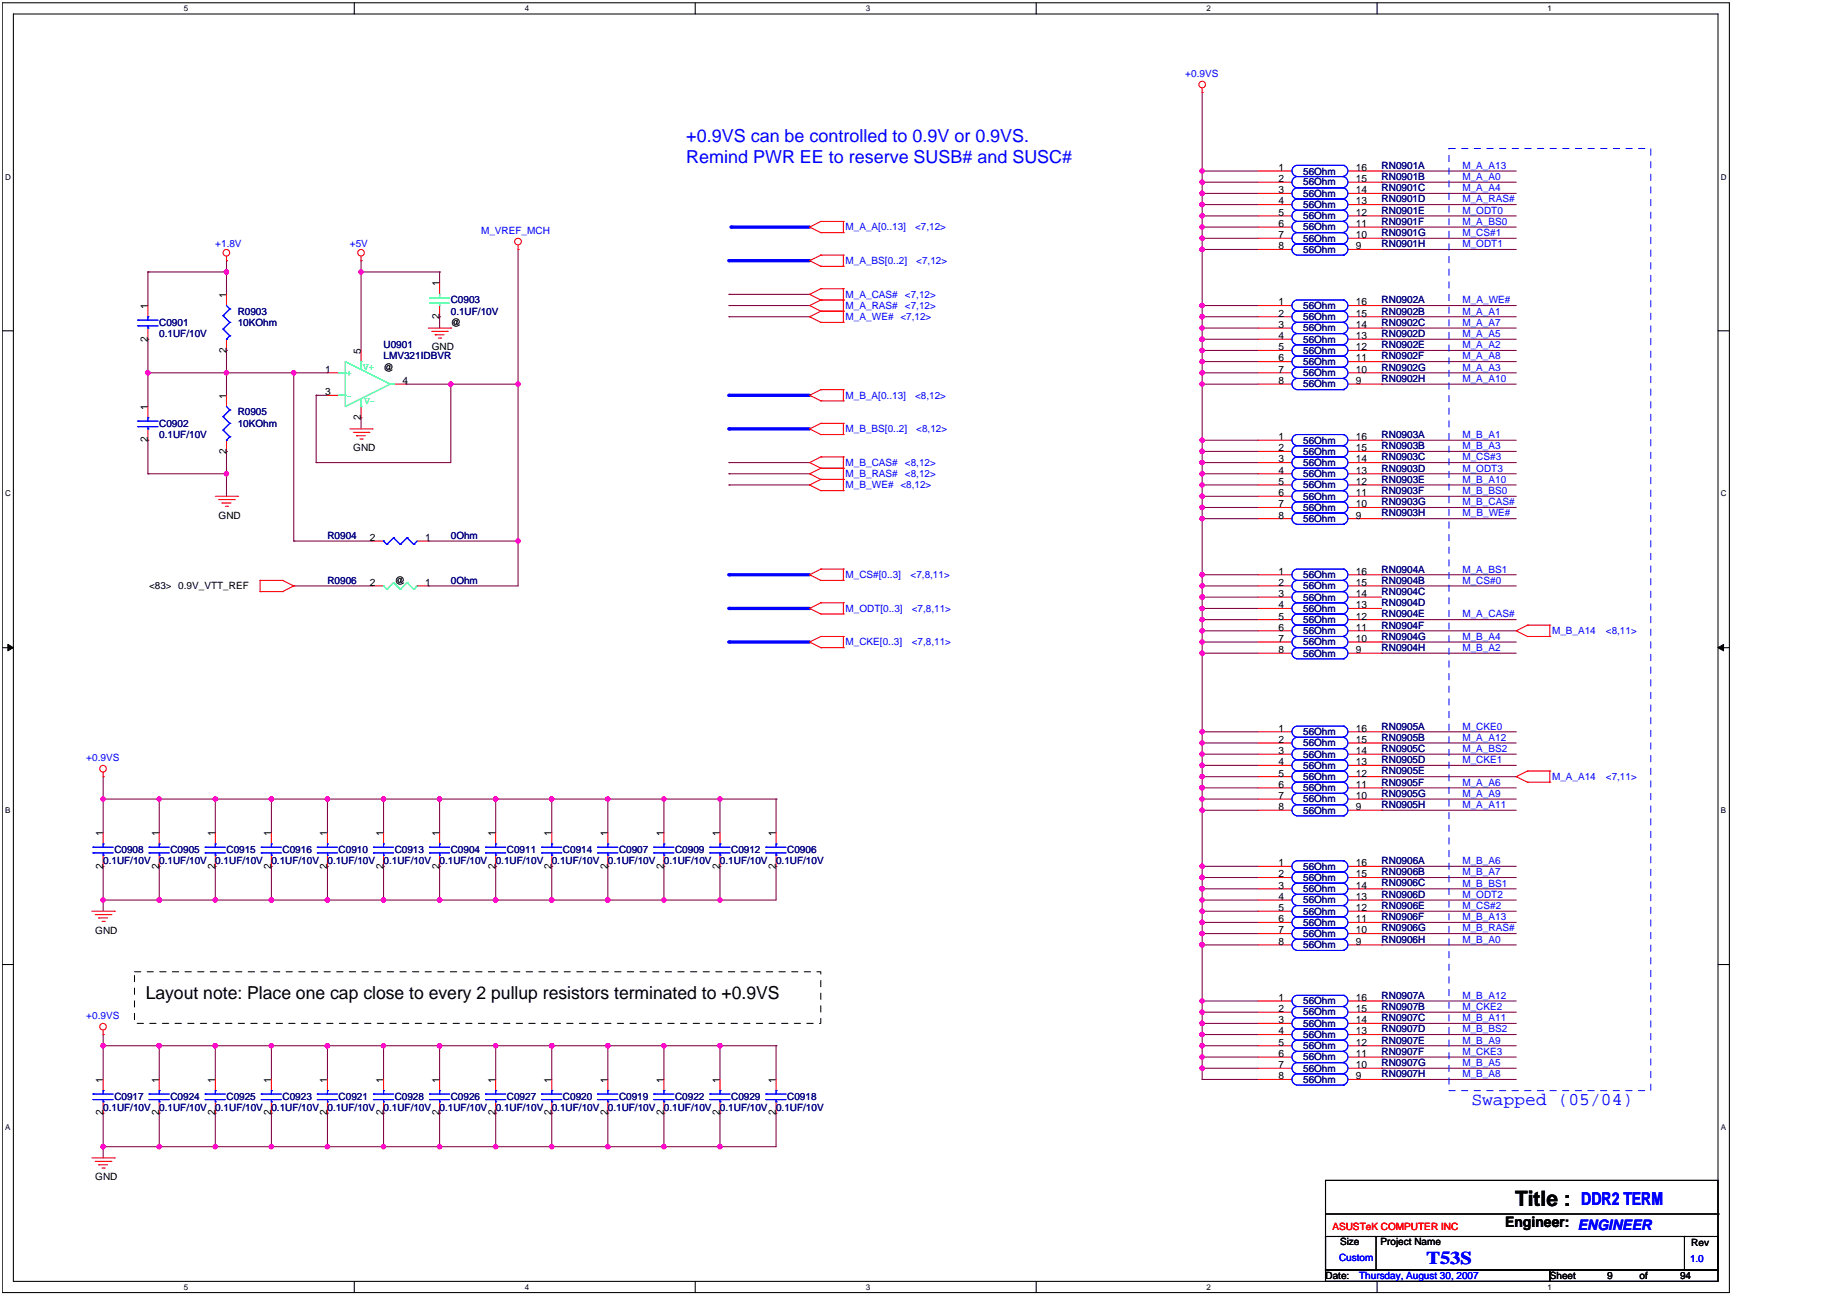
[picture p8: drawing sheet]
<svg xmlns="http://www.w3.org/2000/svg" width="297mm" height="210mm" viewBox="0 0 297 210" stroke-linecap="round" stroke-linejoin="round" font-family="sans-serif">
<defs><g id="words">
<text font-size="3.4" x="243.6" y="193.9">Title :</text>
<g font-size="2.9" fill="#00f">
<text x="110.4" y="22.9">+0.9VS can be controlled to 0.9V or 0.9VS.</text>
<text x="110.4" y="26.2">Remind PWR EE to reserve SUSB# and SUSC#</text>
<text x="236.6" y="177.7">Swapped (05/04)</text>
<text x="254.3" y="193.7">DDR2 TERM</text>
<text x="229.4" y="203.3">T53S</text>
</g>
<text font-size="2.9" x="23.4" y="160.6">Layout note: Place one cap close to every 2 pullup resistors terminated to +0.9VS</text>
<text font-size="2.3" x="242" y="197.4">Engineer: ENGINEER</text>
<g font-size="1.6" fill="#00f">
<text x="190.6" y="12.3">+0.9VS</text>
<text x="235.2" y="27.1">M_A_A13</text>
<text x="235.2" y="28.9">M_A_A0</text>
<text x="235.2" y="32.5">M_A_RAS#</text>
<text x="235.2" y="34.4">M_ODT0</text>
<text x="235.2" y="30.7">M_A_A4</text>
<text x="34.6" y="39.8">+1.8V</text>
<text x="56.3" y="39.8">+5V</text>
<text x="77.4" y="37.6">M_VREF_MCH</text>
<text x="136" y="37">M_A_A[0..13]</text>
<text x="147.1" y="37">&lt;7,12&gt;</text>
<text x="235.2" y="38">M_CS#1</text>
<text x="235.2" y="39.8">M_ODT1</text>
<text x="235.2" y="36.2">M_A_BS0</text>
<text x="136" y="42.5">M_A_BS[0..2]</text>
<text x="136" y="47.9">M_A_CAS#</text>
<text x="145.5" y="47.9">&lt;7,12&gt;</text>
<text x="147.3" y="42.5">&lt;7,12&gt;</text>
<text x="136" y="51.5">M_A_WE# &lt;7,12&gt;</text>
<text x="136" y="49.7">M_A_RAS#</text>
<text x="145.5" y="49.7">&lt;7,12&gt;</text>
<text x="235.2" y="48.8">M_A_WE#</text>
<text x="235.2" y="52.4">M_A_A7</text>
<text x="235.2" y="50.6">M_A_A1</text>
<text x="235.2" y="54.2">M_A_A5</text>
<text x="235.2" y="57.8">M_A_A8</text>
<text x="235.2" y="56">M_A_A2</text>
<text x="235.2" y="59.6">M_A_A3</text>
<text x="136" y="64.1">M_B_A[0..13]</text>
<text x="147.1" y="64.1">&lt;8,12&gt;</text>
<text x="235.2" y="61.4">M_A_A10</text>
<text x="136" y="69.5">M_B_BS[0..2]</text>
<text x="147.3" y="69.5">&lt;8,12&gt;</text>
<text x="235.2" y="70.4">M_B_A1</text>
<text x="136" y="76.7">M_B_RAS#</text>
<text x="136" y="74.9">M_B_CAS#</text>
<text x="145.5" y="76.7">&lt;8,12&gt;</text>
<text x="145.5" y="74.9">&lt;8,12&gt;</text>
<text x="235.2" y="72.2">M_B_A3</text>
<text x="235.2" y="77.6">M_B_A10</text>
<text x="235.2" y="75.8">M_ODT3</text>
<text x="235.2" y="74">M_CS#3</text>
<text x="136" y="78.5">M_B_WE# &lt;8,12&gt;</text>
<text x="235.2" y="83">M_B_WE#</text>
<text x="235.2" y="79.4">M_B_BS0</text>
<text x="235.2" y="81.2">M_B_CAS#</text>
<text x="136" y="92.9">M_CS#[0..3]</text>
<text x="146.4" y="92.9">&lt;7,8,11&gt;</text>
<text x="235.2" y="93.9">M_CS#0</text>
<text x="235.2" y="92.1">M_A_BS1</text>
<text x="136" y="98.4">M_ODT[0..3]</text>
<text x="146.6" y="98.4">&lt;7,8,11&gt;</text>
<text x="235.2" y="99.3">M_A_CAS#</text>
<text x="249.6" y="102">M_B_A14</text>
<text x="258.2" y="102">&lt;8,11&gt;</text>
<text x="136" y="103.8">M_CKE[0..3]</text>
<text x="146.6" y="103.8">&lt;7,8,11&gt;</text>
<text x="235.2" y="102.9">M_B_A4</text>
<text x="235.2" y="104.7">M_B_A2</text>
<text x="235.2" y="117.3">M_CKE0</text>
<text x="235.2" y="119.1">M_A_A12</text>
<text x="13.9" y="122.3">+0.9VS</text>
<text x="235.2" y="122.7">M_CKE1</text>
<text x="235.2" y="120.9">M_A_BS2</text>
<text x="249.6" y="125.4">M_A_A14</text>
<text x="258.2" y="125.4">&lt;7,11&gt;</text>
<text x="235.2" y="129.9">M_A_A11</text>
<text x="235.2" y="128.1">M_A_A9</text>
<text x="235.2" y="126.3">M_A_A6</text>
<text x="235.2" y="142.6">M_B_BS1</text>
<text x="235.2" y="138.9">M_B_A6</text>
<text x="235.2" y="140.7">M_B_A7</text>
<text x="235.2" y="149.8">M_B_RAS#</text>
<text x="235.2" y="148">M_B_A13</text>
<text x="235.2" y="146.2">M_CS#2</text>
<text x="235.2" y="144.4">M_ODT2</text>
<text x="235.2" y="151.6">M_B_A0</text>
<text x="235.2" y="160.6">M_B_A12</text>
<text x="13.9" y="163.8">+0.9VS</text>
<text x="235.2" y="164.2">M_B_A11</text>
<text x="235.2" y="166">M_B_BS2</text>
<text x="235.2" y="162.4">M_CKE2</text>
<text x="235.2" y="167.8">M_B_A9</text>
<text x="235.2" y="169.6">M_CKE3</text>
<text x="235.2" y="173.2">M_B_A8</text>
<text x="235.2" y="171.4">M_B_A5</text>
<text x="215.3" y="202.8">Custom</text>
<text x="271.8" y="203">1.0</text>
<text x="218.6" y="205.7">Thursday, August 30, 2007</text>
</g>
<g font-size="1.6">
<text x="205.6" y="27.5">1</text>
<text x="205.6" y="29.3">2</text>
<text x="218" y="27.5">16</text>
<text x="218" y="29.3">15</text>
<text x="205.6" y="32.9">4</text>
<text x="205.6" y="31.1">3</text>
<text x="205.6" y="34.7">5</text>
<text x="218" y="32.9">13</text>
<text x="218" y="31.1">14</text>
<text x="218" y="34.7">12</text>
<text x="205.6" y="36.5">6</text>
<text x="205.6" y="38.3">7</text>
<text x="205.6" y="40.1">8</text>
<text x="218" y="36.5">11</text>
<text x="218" y="38.3">10</text>
<text x="218" y="40.1">9</text>
<text x="36.4" y="47.9" transform="rotate(-90 36.4 47.9)">1</text>
<text x="70.7" y="46.1" transform="rotate(-90 70.7 46.1)">1</text>
<text x="23.8" y="49.7" transform="rotate(-90 23.8 49.7)">1</text>
<text x="70.7" y="51.3" transform="rotate(-90 70.7 51.3)">2</text>
<text x="72.5" y="52.4">@</text>
<text x="205.6" y="49.1">1</text>
<text x="205.6" y="50.9">2</text>
<text x="205.6" y="52.7">3</text>
<text x="218" y="49.1">16</text>
<text x="218" y="50.9">15</text>
<text x="218" y="52.7">14</text>
<text x="23.8" y="54.9" transform="rotate(-90 23.8 54.9)">2</text>
<text x="36.4" y="56.7" transform="rotate(-90 36.4 56.7)">2</text>
<text x="52.3" y="59.9">1</text>
<text x="58" y="56.9" transform="rotate(-90 58 56.9)">5</text>
<text x="61.7" y="59.6">@</text>
<text x="69.4" y="56.3">GND</text>
<text x="205.6" y="54.5">4</text>
<text x="205.6" y="59.9">7</text>
<text x="205.6" y="58.1">6</text>
<text x="205.6" y="56.3">5</text>
<text x="218" y="54.5">13</text>
<text x="218" y="59.9">10</text>
<text x="218" y="58.1">11</text>
<text x="218" y="56.3">12</text>
<text x="23.8" y="65.9" transform="rotate(-90 23.8 65.9)">1</text>
<text x="36.4" y="64.1" transform="rotate(-90 36.4 64.1)">1</text>
<text x="52.3" y="63.5">3</text>
<text x="64.7" y="61.7">4</text>
<text x="205.6" y="61.7">8</text>
<text x="218" y="61.7">9</text>
<text x="23.8" y="71.1" transform="rotate(-90 23.8 71.1)">2</text>
<text x="58" y="67.5" transform="rotate(-90 58 67.5)">2</text>
<text x="205.6" y="70.8">1</text>
<text x="218" y="70.8">16</text>
<text x="36.4" y="73" transform="rotate(-90 36.4 73)">2</text>
<text x="56.8" y="72.6">GND</text>
<text x="205.6" y="72.6">2</text>
<text x="205.6" y="74.4">3</text>
<text x="205.6" y="78">5</text>
<text x="205.6" y="76.2">4</text>
<text x="218" y="72.6">15</text>
<text x="218" y="74.4">14</text>
<text x="218" y="78">12</text>
<text x="218" y="76.2">13</text>
<text x="35.2" y="83.4">GND</text>
<text x="205.6" y="81.6">7</text>
<text x="205.6" y="83.4">8</text>
<text x="205.6" y="79.8">6</text>
<text x="218" y="81.6">10</text>
<text x="218" y="83.4">9</text>
<text x="218" y="79.8">11</text>
<text x="59.5" y="87">2</text>
<text x="68.3" y="87">1</text>
<text x="24" y="94.8">&lt;83&gt; 0.9V_VTT_REF</text>
<text x="59.5" y="94.2">2</text>
<text x="63.5" y="93.9">@</text>
<text x="68.3" y="94.2">1</text>
<text x="205.6" y="96">3</text>
<text x="205.6" y="94.2">2</text>
<text x="205.6" y="92.4">1</text>
<text x="218" y="96">14</text>
<text x="218" y="94.2">15</text>
<text x="218" y="92.4">16</text>
<text x="205.6" y="99.6">5</text>
<text x="205.6" y="101.4">6</text>
<text x="205.6" y="97.8">4</text>
<text x="218" y="99.6">12</text>
<text x="218" y="101.4">11</text>
<text x="218" y="97.8">13</text>
<text x="205.6" y="105">8</text>
<text x="205.6" y="103.2">7</text>
<text x="218" y="105">9</text>
<text x="218" y="103.2">10</text>
<text x="205.6" y="117.6">1</text>
<text x="205.6" y="119.4">2</text>
<text x="218" y="117.6">16</text>
<text x="218" y="119.4">15</text>
<text x="205.6" y="124.9">5</text>
<text x="205.6" y="121.2">3</text>
<text x="205.6" y="123">4</text>
<text x="218" y="124.9">12</text>
<text x="218" y="121.2">14</text>
<text x="218" y="123">13</text>
<text x="205.6" y="126.7">6</text>
<text x="205.6" y="128.5">7</text>
<text x="205.6" y="130.3">8</text>
<text x="218" y="126.7">11</text>
<text x="218" y="128.5">10</text>
<text x="218" y="130.3">9</text>
<text x="16.6" y="134.4" transform="rotate(-90 16.6 134.4)">1</text>
<text x="25.6" y="134.4" transform="rotate(-90 25.6 134.4)">1</text>
<text x="34.6" y="134.4" transform="rotate(-90 34.6 134.4)">1</text>
<text x="43.6" y="134.4" transform="rotate(-90 43.6 134.4)">1</text>
<text x="52.6" y="134.4" transform="rotate(-90 52.6 134.4)">1</text>
<text x="61.7" y="134.4" transform="rotate(-90 61.7 134.4)">1</text>
<text x="70.7" y="134.4" transform="rotate(-90 70.7 134.4)">1</text>
<text x="79.7" y="134.4" transform="rotate(-90 79.7 134.4)">1</text>
<text x="88.7" y="134.4" transform="rotate(-90 88.7 134.4)">1</text>
<text x="97.7" y="134.4" transform="rotate(-90 97.7 134.4)">1</text>
<text x="106.7" y="134.4" transform="rotate(-90 106.7 134.4)">1</text>
<text x="115.8" y="134.4" transform="rotate(-90 115.8 134.4)">1</text>
<text x="124.8" y="134.4" transform="rotate(-90 124.8 134.4)">1</text>
<text x="16.6" y="139.7" transform="rotate(-90 16.6 139.7)">2</text>
<text x="25.6" y="139.7" transform="rotate(-90 25.6 139.7)">2</text>
<text x="34.6" y="139.7" transform="rotate(-90 34.6 139.7)">2</text>
<text x="43.6" y="139.7" transform="rotate(-90 43.6 139.7)">2</text>
<text x="52.6" y="139.7" transform="rotate(-90 52.6 139.7)">2</text>
<text x="61.7" y="139.7" transform="rotate(-90 61.7 139.7)">2</text>
<text x="70.7" y="139.7" transform="rotate(-90 70.7 139.7)">2</text>
<text x="79.7" y="139.7" transform="rotate(-90 79.7 139.7)">2</text>
<text x="88.7" y="139.7" transform="rotate(-90 88.7 139.7)">2</text>
<text x="97.7" y="139.7" transform="rotate(-90 97.7 139.7)">2</text>
<text x="106.7" y="139.7" transform="rotate(-90 106.7 139.7)">2</text>
<text x="115.8" y="139.7" transform="rotate(-90 115.8 139.7)">2</text>
<text x="124.8" y="139.7" transform="rotate(-90 124.8 139.7)">2</text>
<text x="205.6" y="142.9">3</text>
<text x="205.6" y="141.1">2</text>
<text x="205.6" y="139.3">1</text>
<text x="218" y="142.9">14</text>
<text x="218" y="141.1">15</text>
<text x="218" y="139.3">16</text>
<text x="205.6" y="146.5">5</text>
<text x="205.6" y="148.3">6</text>
<text x="205.6" y="144.7">4</text>
<text x="218" y="146.5">12</text>
<text x="218" y="148.3">11</text>
<text x="218" y="144.7">13</text>
<text x="15.3" y="150.1">GND</text>
<text x="205.6" y="151.9">8</text>
<text x="205.6" y="150.1">7</text>
<text x="218" y="151.9">9</text>
<text x="218" y="150.1">10</text>
<text x="205.6" y="160.9">1</text>
<text x="218" y="160.9">16</text>
<text x="205.6" y="166.3">4</text>
<text x="205.6" y="164.5">3</text>
<text x="205.6" y="162.7">2</text>
<text x="218" y="166.3">13</text>
<text x="218" y="164.5">14</text>
<text x="218" y="162.7">15</text>
<text x="205.6" y="171.7">7</text>
<text x="205.6" y="168.1">5</text>
<text x="205.6" y="170">6</text>
<text x="205.6" y="173.5">8</text>
<text x="218" y="171.7">10</text>
<text x="218" y="168.1">12</text>
<text x="218" y="170">11</text>
<text x="218" y="173.5">9</text>
<text x="16.6" y="179.3" transform="rotate(-90 16.6 179.3)">2</text>
<text x="16.6" y="174.1" transform="rotate(-90 16.6 174.1)">1</text>
<text x="25.6" y="179.3" transform="rotate(-90 25.6 179.3)">2</text>
<text x="25.6" y="174.1" transform="rotate(-90 25.6 174.1)">1</text>
<text x="34.6" y="179.3" transform="rotate(-90 34.6 179.3)">2</text>
<text x="34.6" y="174.1" transform="rotate(-90 34.6 174.1)">1</text>
<text x="43.6" y="179.3" transform="rotate(-90 43.6 179.3)">2</text>
<text x="43.6" y="174.1" transform="rotate(-90 43.6 174.1)">1</text>
<text x="52.6" y="179.3" transform="rotate(-90 52.6 179.3)">2</text>
<text x="52.6" y="174.1" transform="rotate(-90 52.6 174.1)">1</text>
<text x="61.7" y="179.3" transform="rotate(-90 61.7 179.3)">2</text>
<text x="61.7" y="174.1" transform="rotate(-90 61.7 174.1)">1</text>
<text x="70.7" y="179.3" transform="rotate(-90 70.7 179.3)">2</text>
<text x="70.7" y="174.1" transform="rotate(-90 70.7 174.1)">1</text>
<text x="79.7" y="179.3" transform="rotate(-90 79.7 179.3)">2</text>
<text x="79.7" y="174.1" transform="rotate(-90 79.7 174.1)">1</text>
<text x="88.7" y="179.3" transform="rotate(-90 88.7 179.3)">2</text>
<text x="88.7" y="174.1" transform="rotate(-90 88.7 174.1)">1</text>
<text x="97.7" y="179.3" transform="rotate(-90 97.7 179.3)">2</text>
<text x="97.7" y="174.1" transform="rotate(-90 97.7 174.1)">1</text>
<text x="106.7" y="179.3" transform="rotate(-90 106.7 179.3)">2</text>
<text x="106.7" y="174.1" transform="rotate(-90 106.7 174.1)">1</text>
<text x="115.8" y="179.3" transform="rotate(-90 115.8 179.3)">2</text>
<text x="115.8" y="174.1" transform="rotate(-90 115.8 174.1)">1</text>
<text x="124.8" y="179.3" transform="rotate(-90 124.8 179.3)">2</text>
<text x="124.8" y="174.1" transform="rotate(-90 124.8 174.1)">1</text>
<text x="15.3" y="189.8">GND</text>
<text x="215.5" y="200.3">Size</text>
<text x="222" y="200.3">Project Name</text>
<text x="271.9" y="200.4">Rev</text>
<text x="213.1" y="205.7">Date:</text>
<text x="249.2" y="205.7">Sheet</text>
<text x="258.4" y="205.7">9</text>
<text x="263.6" y="205.7">of</text>
<text x="270.1" y="205.7">94</text>
</g>
<g font-size="1.6" fill="#000080">
<text x="209.5" y="28.2">56Ohm</text>
<text x="209.5" y="29.8">56Ohm</text>
<text x="222.2" y="27.1">RN0901A</text>
<text x="222.2" y="28.9">RN0901B</text>
<text x="209.5" y="33.4">56Ohm</text>
<text x="209.5" y="31.6">56Ohm</text>
<text x="209.5" y="35.2">56Ohm</text>
<text x="222.2" y="32.5">RN0901D</text>
<text x="222.2" y="30.7">RN0901C</text>
<text x="222.2" y="34.3">RN0901E</text>
<text x="209.5" y="37">56Ohm</text>
<text x="209.5" y="38.8">56Ohm</text>
<text x="209.5" y="40.7">56Ohm</text>
<text x="222.2" y="36.2">RN0901F</text>
<text x="222.2" y="38">RN0901G</text>
<text x="222.2" y="39.8">RN0901H</text>
<text x="25.6" y="52.4">C0901</text>
<text x="38.2" y="50.6">R0903</text>
<text x="38.2" y="52.4">10KOhm</text>
<text x="72.5" y="48.8">C0903</text>
<text x="72.5" y="50.6">0.1UF/10V</text>
<text x="209.5" y="49.7">56Ohm</text>
<text x="209.5" y="51.5">56Ohm</text>
<text x="209.5" y="53.3">56Ohm</text>
<text x="222.2" y="48.8">RN0902A</text>
<text x="222.2" y="50.6">RN0902B</text>
<text x="222.2" y="52.4">RN0902C</text>
<text x="25.6" y="54.2">0.1UF/10V</text>
<text x="61.7" y="56">U0901</text>
<text x="61.7" y="57.8">LMV321IDBVR</text>
<text x="209.5" y="55.1">56Ohm</text>
<text x="209.5" y="58.7">56Ohm</text>
<text x="209.5" y="56.9">56Ohm</text>
<text x="222.2" y="54.2">RN0902D</text>
<text x="222.2" y="59.6">RN0902G</text>
<text x="222.2" y="57.8">RN0902F</text>
<text x="222.2" y="56">RN0902E</text>
<text x="209.5" y="60.5">56Ohm</text>
<text x="209.5" y="62.3">56Ohm</text>
<text x="222.2" y="61.4">RN0902H</text>
<text x="25.6" y="68.6">C0902</text>
<text x="25.6" y="70.4">0.1UF/10V</text>
<text x="38.2" y="66.8">R0905</text>
<text x="38.2" y="68.6">10KOhm</text>
<text x="209.5" y="71.3">56Ohm</text>
<text x="222.2" y="70.4">RN0903A</text>
<text x="209.5" y="73.1">56Ohm</text>
<text x="209.5" y="74.9">56Ohm</text>
<text x="209.5" y="76.7">56Ohm</text>
<text x="222.2" y="72.2">RN0903B</text>
<text x="222.2" y="74">RN0903C</text>
<text x="222.2" y="77.6">RN0903E</text>
<text x="222.2" y="75.8">RN0903D</text>
<text x="209.5" y="82.1">56Ohm</text>
<text x="209.5" y="83.9">56Ohm</text>
<text x="209.5" y="78.5">56Ohm</text>
<text x="209.5" y="80.3">56Ohm</text>
<text x="222.2" y="81.2">RN0903G</text>
<text x="222.2" y="83">RN0903H</text>
<text x="222.2" y="79.4">RN0903F</text>
<text x="52.7" y="86.6">R0904</text>
<text x="72.5" y="86.6">0Ohm</text>
<text x="52.7" y="93.9">R0906</text>
<text x="72.5" y="93.9">0Ohm</text>
<text x="209.5" y="94.8">56Ohm</text>
<text x="209.5" y="92.9">56Ohm</text>
<text x="222.2" y="95.7">RN0904C</text>
<text x="222.2" y="93.9">RN0904B</text>
<text x="222.2" y="92.1">RN0904A</text>
<text x="209.5" y="96.6">56Ohm</text>
<text x="209.5" y="100.2">56Ohm</text>
<text x="209.5" y="102">56Ohm</text>
<text x="209.5" y="98.4">56Ohm</text>
<text x="222.2" y="99.3">RN0904E</text>
<text x="222.2" y="101.1">RN0904F</text>
<text x="222.2" y="97.5">RN0904D</text>
<text x="209.5" y="105.6">56Ohm</text>
<text x="209.5" y="103.8">56Ohm</text>
<text x="222.2" y="104.7">RN0904H</text>
<text x="222.2" y="102.9">RN0904G</text>
<text x="209.5" y="118.2">56Ohm</text>
<text x="209.5" y="120">56Ohm</text>
<text x="222.2" y="117.3">RN0905A</text>
<text x="222.2" y="119.1">RN0905B</text>
<text x="209.5" y="125.4">56Ohm</text>
<text x="209.5" y="121.8">56Ohm</text>
<text x="209.5" y="123.6">56Ohm</text>
<text x="222.2" y="124.5">RN0905E</text>
<text x="222.2" y="120.9">RN0905C</text>
<text x="222.2" y="122.7">RN0905D</text>
<text x="209.5" y="127.2">56Ohm</text>
<text x="209.5" y="129">56Ohm</text>
<text x="209.5" y="130.8">56Ohm</text>
<text x="222.2" y="126.3">RN0905F</text>
<text x="222.2" y="128.1">RN0905G</text>
<text x="222.2" y="129.9">RN0905H</text>
<text x="18.4" y="137.1">C0908</text>
<text x="27.4" y="137.1">C0905</text>
<text x="36.4" y="137.1">C0915</text>
<text x="45.4" y="137.1">C0916</text>
<text x="54.5" y="137.1">C0910</text>
<text x="63.5" y="137.1">C0913</text>
<text x="72.5" y="137.1">C0904</text>
<text x="81.5" y="137.1">C0911</text>
<text x="90.5" y="137.1">C0914</text>
<text x="99.5" y="137.1">C0907</text>
<text x="108.6" y="137.1">C0909</text>
<text x="117.6" y="137.1">C0912</text>
<text x="126.6" y="137.1">C0906</text>
<text x="16.6" y="138.9">0.1UF/10V</text>
<text x="25.6" y="138.9">0.1UF/10V</text>
<text x="34.6" y="138.9">0.1UF/10V</text>
<text x="43.6" y="138.9">0.1UF/10V</text>
<text x="52.7" y="138.9">0.1UF/10V</text>
<text x="61.7" y="138.9">0.1UF/10V</text>
<text x="70.7" y="138.9">0.1UF/10V</text>
<text x="79.7" y="138.9">0.1UF/10V</text>
<text x="88.7" y="138.9">0.1UF/10V</text>
<text x="97.7" y="138.9">0.1UF/10V</text>
<text x="106.8" y="138.9">0.1UF/10V</text>
<text x="115.8" y="138.9">0.1UF/10V</text>
<text x="124.8" y="138.9">0.1UF/10V</text>
<text x="209.5" y="143.5">56Ohm</text>
<text x="209.5" y="141.7">56Ohm</text>
<text x="209.5" y="139.9">56Ohm</text>
<text x="222.2" y="142.5">RN0906C</text>
<text x="222.2" y="140.7">RN0906B</text>
<text x="222.2" y="138.9">RN0906A</text>
<text x="209.5" y="147">56Ohm</text>
<text x="209.5" y="148.9">56Ohm</text>
<text x="209.5" y="145.2">56Ohm</text>
<text x="222.2" y="146.2">RN0906E</text>
<text x="222.2" y="148">RN0906F</text>
<text x="222.2" y="149.8">RN0906G</text>
<text x="222.2" y="144.4">RN0906D</text>
<text x="209.5" y="152.5">56Ohm</text>
<text x="209.5" y="150.7">56Ohm</text>
<text x="222.2" y="151.6">RN0906H</text>
<text x="209.5" y="161.5">56Ohm</text>
<text x="222.2" y="160.6">RN0907A</text>
<text x="209.5" y="166.9">56Ohm</text>
<text x="209.5" y="165.1">56Ohm</text>
<text x="209.5" y="163.3">56Ohm</text>
<text x="222.2" y="166">RN0907D</text>
<text x="222.2" y="164.2">RN0907C</text>
<text x="222.2" y="167.8">RN0907E</text>
<text x="222.2" y="162.4">RN0907B</text>
<text x="209.5" y="172.3">56Ohm</text>
<text x="209.5" y="168.7">56Ohm</text>
<text x="209.5" y="170.5">56Ohm</text>
<text x="222.2" y="171.4">RN0907G</text>
<text x="222.2" y="169.6">RN0907F</text>
<text x="222.2" y="173.2">RN0907H</text>
<text x="16.6" y="178.6">0.1UF/10V</text>
<text x="18.4" y="176.8">C0917</text>
<text x="25.6" y="178.6">0.1UF/10V</text>
<text x="27.4" y="176.8">C0924</text>
<text x="34.6" y="178.6">0.1UF/10V</text>
<text x="36.4" y="176.8">C0925</text>
<text x="43.6" y="178.6">0.1UF/10V</text>
<text x="45.4" y="176.8">C0923</text>
<text x="52.7" y="178.6">0.1UF/10V</text>
<text x="54.5" y="176.8">C0921</text>
<text x="61.7" y="178.6">0.1UF/10V</text>
<text x="63.5" y="176.8">C0928</text>
<text x="70.7" y="178.6">0.1UF/10V</text>
<text x="72.5" y="176.8">C0926</text>
<text x="79.7" y="178.6">0.1UF/10V</text>
<text x="81.5" y="176.8">C0927</text>
<text x="88.7" y="178.6">0.1UF/10V</text>
<text x="90.5" y="176.8">C0920</text>
<text x="97.7" y="178.6">0.1UF/10V</text>
<text x="99.5" y="176.8">C0919</text>
<text x="106.8" y="178.6">0.1UF/10V</text>
<text x="108.6" y="176.8">C0922</text>
<text x="115.8" y="178.6">0.1UF/10V</text>
<text x="117.6" y="176.8">C0929</text>
<text x="124.8" y="178.6">0.1UF/10V</text>
<text x="126.6" y="176.8">C0918</text>
<text x="209.5" y="174.1">56Ohm</text>
</g>
<g font-size="1.6" fill="#00ff80">
<text x="58.4" y="59.4">V+</text>
<text x="55.7" y="60.5">+</text>
<text x="55.7" y="64.1">-</text>
<text x="58.6" y="65">V-</text>
</g>
<text font-size="1.6" fill="#f00" x="214.2" y="197.7">ASUSTeK COMPUTER INC</text>
<g font-size="1.3">
<text x="29.6" y="1.8">5</text>
<text x="84.4" y="1.8">4</text>
<text x="139.2" y="1.8">3</text>
<text x="194" y="1.8">2</text>
<text x="248.8" y="1.8">1</text>
<text x=".8" y="28.9">D</text>
<text x="276.7" y="28.9">D</text>
<text x=".8" y="79.8">C</text>
<text x="276.7" y="79.8">C</text>
<text x=".8" y="130.8">B</text>
<text x="276.7" y="130.8">B</text>
<text x=".8" y="181.7">A</text>
<text x="276.7" y="181.7">A</text>
<text x="29.6" y="207.4">5</text>
<text x="84.4" y="207.4">4</text>
<text x="139.2" y="207.4">3</text>
<text x="194" y="207.4">2</text>
<text x="248.8" y="207.4">1</text>
</g>
</g></defs>
<path d="M.4 .4h277.7v207.4h-277.7zM2.2 2.2h274.1v203.8h-274.1z" fill="none" stroke="#000" stroke-width=".17"/>
<g fill="#fff">
<path d="M29.6 .6h.7v1.5h-.7z"/>
<path d="M29.6 206.2h.7v1.5h-.7z"/>
</g>
<path d="M57 .4v1.8M57 206v1.8" fill="none" stroke="#000" stroke-width=".17"/>
<g fill="#fff">
<path d="M84.4 .6h.7v1.5h-.7z"/>
<path d="M84.4 206.2h.7v1.5h-.7z"/>
</g>
<path d="M111.8 .4v1.8M111.8 206v1.8" fill="none" stroke="#000" stroke-width=".17"/>
<g fill="#fff">
<path d="M139.2 .6h.7v1.5h-.7z"/>
<path d="M139.2 206.2h.7v1.5h-.7z"/>
</g>
<path d="M166.6 .4v1.8M166.6 206v1.8" fill="none" stroke="#000" stroke-width=".17"/>
<g fill="#fff">
<path d="M194 .6h.7v1.5h-.7z"/>
<path d="M194 206.2h.7v1.5h-.7z"/>
</g>
<path d="M221.4 .4v1.8M221.4 206v1.8" fill="none" stroke="#000" stroke-width=".17"/>
<g fill="#fff">
<path d="M248.8 .6h.8v1.5h-.8z"/>
<path d="M248.8 206.2h.8v1.5h-.8z"/>
<path d="M.8 27.7h.9v1.5h-.9z"/>
<path d="M276.7 27.7h1v1.5h-1z"/>
<path d="M.8 78.7h.9v1.4h-.9z"/>
<path d="M276.7 78.7h1v1.4h-1z"/>
</g>
<path d="M.4 53.2h1.8M276.3 53.2h1.8" fill="none" stroke="#000" stroke-width=".17"/>
<g fill="#fff">
<path d="M.8 129.6h.9v1.4h-.9z"/>
<path d="M276.7 129.6h.9v1.4h-.9z"/>
</g>
<path d="M.4 104.1h1.8M276.3 104.1h1.8" fill="none" stroke="#000" stroke-width=".17"/>
<path d="M1.3 103.6l.9 .5-.9 .6zM276.3 104.1l.8-.5v1.1z" fill="#000"/>
<path d="M1.3 103.6l.9 .5-.9 .6zM276.3 104.1l.8-.5v1.1z" fill="none" stroke="#000" stroke-width=".16"/>
<g fill="#fff">
<path d="M.8 180.6h.9v1.4h-.9z"/>
<path d="M276.7 180.6h.9v1.4h-.9z"/>
</g>
<path d="M.4 155.1h1.8M276.3 155.1h1.8" fill="none" stroke="#000" stroke-width=".17"/>
<path d="M88.7 168.2h.1M88.7 168.2v5.4M124.8 179h.1M124.8 179v5.4" fill="none" stroke="#800040" stroke-width=".17"/>
<path d="M117.2 92.4h13" fill="none" stroke="#00f" stroke-width=".53"/>
<circle cx="117.2" cy="92.4" r=".26" fill="#00f"/>
<path d="M43.6 168.2h.1M43.6 168.2h9.1" fill="none" stroke="#800040" stroke-width=".17"/>
<circle cx="52.6" cy="168.1" r=".35" fill="#f0f"/>
<circle cx="52.6" cy="168.1" r=".35" fill="none" stroke="#f0f" stroke-width=".17"/>
<circle cx="43.6" cy="168.1" r=".35" fill="#f0f"/>
<circle cx="43.6" cy="168.1" r=".35" fill="none" stroke="#f0f" stroke-width=".17"/>
<path d="M34.6 128.5h.1M34.6 128.5h9" fill="none" stroke="#800040" stroke-width=".17"/>
<circle cx="43.6" cy="128.5" r=".35" fill="#f0f"/>
<circle cx="43.6" cy="128.5" r=".35" fill="none" stroke="#f0f" stroke-width=".17"/>
<circle cx="34.6" cy="128.5" r=".35" fill="#f0f"/>
<circle cx="34.6" cy="128.5" r=".35" fill="none" stroke="#f0f" stroke-width=".17"/>
<path d="M117.2 49.1h.1M117.2 49.1h13M106.8 139.3h.1M106.8 139.3v5.4M124.8 139.3h.1M124.8 139.3v5.4M88.7 168.2h.1M88.7 168.2h9M124.8 168.2h.1M124.8 168.2v5.4" fill="none" stroke="#800040" stroke-width=".17"/>
<circle cx="97.7" cy="168.1" r=".35" fill="#f0f"/>
<circle cx="97.7" cy="168.1" r=".35" fill="none" stroke="#f0f" stroke-width=".17"/>
<circle cx="88.7" cy="168.1" r=".35" fill="#f0f"/>
<circle cx="88.7" cy="168.1" r=".35" fill="none" stroke="#f0f" stroke-width=".17"/>
<path d="M79.7 128.5h.1M79.7 128.5v5.4M16.6 144.7h.1M16.6 144.7h9" fill="none" stroke="#800040" stroke-width=".17"/>
<circle cx="25.6" cy="144.7" r=".35" fill="#f0f"/>
<circle cx="25.6" cy="144.7" r=".35" fill="none" stroke="#f0f" stroke-width=".17"/>
<path d="M117.2 41.9h13" fill="none" stroke="#00f" stroke-width=".53"/>
<circle cx="117.2" cy="41.9" r=".26" fill="#00f"/>
<path d="M117.2 63.6h13" fill="none" stroke="#00f" stroke-width=".53"/>
<circle cx="117.2" cy="63.6" r=".26" fill="#00f"/>
<path d="M16.6 128.5h.1M16.6 128.5v5.4" fill="none" stroke="#800040" stroke-width=".17"/>
<circle cx="16.6" cy="128.5" r=".35" fill="#f0f"/>
<circle cx="16.6" cy="128.5" r=".35" fill="none" stroke="#f0f" stroke-width=".17"/>
<path d="M52.7 128.5h.1M52.7 128.5v5.4M79.7 128.5h.1M79.7 128.5h9" fill="none" stroke="#800040" stroke-width=".17"/>
<circle cx="79.7" cy="128.5" r=".35" fill="#f0f"/>
<circle cx="79.7" cy="128.5" r=".35" fill="none" stroke="#f0f" stroke-width=".17"/>
<g fill="none" stroke="#800040" stroke-width=".17">
<path d="M117.2 50.9h.1M117.2 50.9h13M117.2 76.2h.1M117.2 76.2h13M61.7 139.3h.1M61.7 139.3v5.4M88.7 128.5h.1M88.7 128.5v5.4M88.7 128.5h9M97.7 139.3h.1M97.7 139.3v5.4M106.8 128.5h.1"/>
<path d="M106.8 128.5v5.4M124.8 128.5h.1M124.8 128.5v5.4M61.7 179h.1M61.7 179v5.4M70.7 179h.1M70.7 179v5.4"/>
</g>
<circle cx="88.7" cy="128.5" r=".35" fill="#f0f"/>
<circle cx="88.7" cy="128.5" r=".35" fill="none" stroke="#f0f" stroke-width=".17"/>
<g fill="none" stroke="#800040" stroke-width=".17">
<path d="M117.2 47.3h.1M117.2 47.3h13M43.6 128.5h.1M43.6 128.5v5.4M61.7 128.5h.1M61.7 128.5v5.4M115.8 128.5h.1M115.8 128.5v5.4M43.6 168.2h.1M43.6 168.2v5.4M52.7 168.2h.1M52.7 168.2v5.4"/>
<path d="M97.7 168.2h.1M97.7 168.2v5.4M106.8 168.2h.1M106.8 168.2v5.4M34.6 184.4h.1M34.6 184.4h9"/>
</g>
<circle cx="34.6" cy="184.4" r=".35" fill="#f0f"/>
<circle cx="34.6" cy="184.4" r=".35" fill="none" stroke="#f0f" stroke-width=".17"/>
<path d="M70.7 128.5h.1M70.7 128.5h9" fill="none" stroke="#800040" stroke-width=".17"/>
<circle cx="70.7" cy="128.5" r=".35" fill="#f0f"/>
<circle cx="70.7" cy="128.5" r=".35" fill="none" stroke="#f0f" stroke-width=".17"/>
<path d="M117.2 97.8h13" fill="none" stroke="#00f" stroke-width=".53"/>
<circle cx="117.2" cy="97.8" r=".26" fill="#00f"/>
<path d="M52.7 179h.1M52.7 179v5.4" fill="none" stroke="#800040" stroke-width=".17"/>
<path d="M117.6 36.5h12.6" fill="none" stroke="#00f" stroke-width=".53"/>
<circle cx="117.6" cy="36.5" r=".26" fill="#00f"/>
<path d="M52.7 128.5h.1M52.7 128.5h9M70.7 128.5h.1M70.7 128.5v5.4" fill="none" stroke="#800040" stroke-width=".17"/>
<circle cx="52.6" cy="128.5" r=".35" fill="#f0f"/>
<circle cx="52.6" cy="128.5" r=".35" fill="none" stroke="#f0f" stroke-width=".17"/>
<path d="M25.6 168.2h.1M25.6 168.2h9" fill="none" stroke="#800040" stroke-width=".17"/>
<circle cx="34.6" cy="168.1" r=".35" fill="#f0f"/>
<circle cx="34.6" cy="168.1" r=".35" fill="none" stroke="#f0f" stroke-width=".17"/>
<circle cx="25.6" cy="168.1" r=".35" fill="#f0f"/>
<circle cx="25.6" cy="168.1" r=".35" fill="none" stroke="#f0f" stroke-width=".17"/>
<path d="M115.8 128.5h.1M115.8 128.5h9M97.7 179h.1M97.7 179v5.4" fill="none" stroke="#800040" stroke-width=".17"/>
<circle cx="115.8" cy="128.5" r=".35" fill="#f0f"/>
<circle cx="115.8" cy="128.5" r=".35" fill="none" stroke="#f0f" stroke-width=".17"/>
<path d="M117.2 78h.1M117.2 78h13M97.7 128.5h.1M97.7 128.5h9.1M25.6 168.2h.1M25.6 168.2v5.4M115.8 179h.1M115.8 168.2h.1M115.8 168.2v5.4M115.8 179v5.4" fill="none" stroke="#800040" stroke-width=".17"/>
<circle cx="97.7" cy="128.5" r=".35" fill="#f0f"/>
<circle cx="97.7" cy="128.5" r=".35" fill="none" stroke="#f0f" stroke-width=".17"/>
<path d="M117.2 74.4h.1M117.2 74.4h13M61.7 128.5h.1M61.7 128.5h9" fill="none" stroke="#800040" stroke-width=".17"/>
<circle cx="61.7" cy="128.5" r=".35" fill="#f0f"/>
<circle cx="61.7" cy="128.5" r=".35" fill="none" stroke="#f0f" stroke-width=".17"/>
<path d="M25.6 128.5h.1M25.6 128.5h9M79.7 168.2h.1M79.7 168.2v5.4" fill="none" stroke="#800040" stroke-width=".17"/>
<circle cx="25.6" cy="128.5" r=".35" fill="#f0f"/>
<circle cx="25.6" cy="128.5" r=".35" fill="none" stroke="#f0f" stroke-width=".17"/>
<path d="M117.2 103.2h13" fill="none" stroke="#00f" stroke-width=".53"/>
<circle cx="117.2" cy="103.2" r=".26" fill="#00f"/>
<path d="M97.7 128.5h.1M97.7 128.5v5.4M61.7 168.2h.1M61.7 168.2h9" fill="none" stroke="#800040" stroke-width=".17"/>
<circle cx="70.7" cy="168.1" r=".35" fill="#f0f"/>
<circle cx="70.7" cy="168.1" r=".35" fill="none" stroke="#f0f" stroke-width=".17"/>
<circle cx="61.7" cy="168.1" r=".35" fill="#f0f"/>
<circle cx="61.7" cy="168.1" r=".35" fill="none" stroke="#f0f" stroke-width=".17"/>
<path d="M70.7 168.2h.1M70.7 168.2v5.4M115.8 168.2h.1M115.8 168.2h9" fill="none" stroke="#800040" stroke-width=".17"/>
<circle cx="115.8" cy="168.1" r=".35" fill="#f0f"/>
<circle cx="115.8" cy="168.1" r=".35" fill="none" stroke="#f0f" stroke-width=".17"/>
<path d="M25.6 128.5h.1M25.6 128.5v5.4M34.6 128.5h.1M34.6 128.5v5.4M79.7 168.2h.1M79.7 168.2h9M106.8 179h.1M106.8 179v5.4" fill="none" stroke="#800040" stroke-width=".17"/>
<circle cx="88.7" cy="168.1" r=".35" fill="#f0f"/>
<circle cx="88.7" cy="168.1" r=".35" fill="none" stroke="#f0f" stroke-width=".17"/>
<circle cx="79.7" cy="168.1" r=".35" fill="#f0f"/>
<circle cx="79.7" cy="168.1" r=".35" fill="none" stroke="#f0f" stroke-width=".17"/>
<path d="M61.7 168.2h.1M61.7 168.2v5.4" fill="none" stroke="#800040" stroke-width=".17"/>
<path d="M117.2 69h13" fill="none" stroke="#00f" stroke-width=".53"/>
<circle cx="117.2" cy="69" r=".26" fill="#00f"/>
<path d="M43.6 128.5h.1M43.6 128.5h9.1M34.6 168.2h.1M34.6 168.2v5.4" fill="none" stroke="#800040" stroke-width=".17"/>
<circle cx="43.6" cy="128.5" r=".35" fill="#f0f"/>
<circle cx="43.6" cy="128.5" r=".35" fill="none" stroke="#f0f" stroke-width=".17"/>
<path d="M43.6 144.7h.1M43.6 144.7h9.1" fill="none" stroke="#800040" stroke-width=".17"/>
<circle cx="43.6" cy="144.7" r=".35" fill="#f0f"/>
<circle cx="43.6" cy="144.7" r=".35" fill="none" stroke="#f0f" stroke-width=".17"/>
<path d="M70.7 144.7h.1M70.7 144.7h9" fill="none" stroke="#800040" stroke-width=".17"/>
<circle cx="70.7" cy="144.7" r=".35" fill="#f0f"/>
<circle cx="70.7" cy="144.7" r=".35" fill="none" stroke="#f0f" stroke-width=".17"/>
<path d="M106.8 168.2h.1M106.8 168.2h9" fill="none" stroke="#800040" stroke-width=".17"/>
<circle cx="106.7" cy="168.1" r=".35" fill="#f0f"/>
<circle cx="106.7" cy="168.1" r=".35" fill="none" stroke="#f0f" stroke-width=".17"/>
<path d="M97.7 168.2h.1M97.7 168.2h9.1" fill="none" stroke="#800040" stroke-width=".17"/>
<circle cx="97.7" cy="168.1" r=".35" fill="#f0f"/>
<circle cx="97.7" cy="168.1" r=".35" fill="none" stroke="#f0f" stroke-width=".17"/>
<path d="M70.7 168.2h.1M70.7 168.2h9" fill="none" stroke="#800040" stroke-width=".17"/>
<circle cx="70.7" cy="168.1" r=".35" fill="#f0f"/>
<circle cx="70.7" cy="168.1" r=".35" fill="none" stroke="#f0f" stroke-width=".17"/>
<path d="M34.6 168.2h.1M34.6 168.2h9" fill="none" stroke="#800040" stroke-width=".17"/>
<circle cx="34.6" cy="168.1" r=".35" fill="#f0f"/>
<circle cx="34.6" cy="168.1" r=".35" fill="none" stroke="#f0f" stroke-width=".17"/>
<path d="M16.6 168.2h.1M16.6 168.2h9" fill="none" stroke="#800040" stroke-width=".17"/>
<circle cx="25.6" cy="168.1" r=".35" fill="#f0f"/>
<circle cx="25.6" cy="168.1" r=".35" fill="none" stroke="#f0f" stroke-width=".17"/>
<circle cx="16.6" cy="168.1" r=".35" fill="#f0f"/>
<circle cx="16.6" cy="168.1" r=".35" fill="none" stroke="#f0f" stroke-width=".17"/>
<g fill="none" stroke="#800040" stroke-width=".17">
<path d="M23.8 59.9h.1M23.8 59.9v5.5M36.4 43.7h.1M36.4 43.7v3.6M58.1 43.7h.1M58.1 43.7v12.6M70.7 43.7h.1M70.7 43.7v1.8M23.8 70.8h.1M23.8 70.8v5.4M58.1 67.2h.1M58.1 67.2v1.8"/>
<path d="M65.3 61.8h.1M65.3 61.8h18M72.5 61.8h.1M72.5 61.8v12.6M16.6 166.4h.1M16.6 168.2h.1M16.6 166.4v7.2"/>
</g>
<circle cx="72.5" cy="61.8" r=".35" fill="#f0f"/>
<circle cx="72.5" cy="61.8" r=".35" fill="none" stroke="#f0f" stroke-width=".17"/>
<path d="M58.1 43.7h.1M58.1 43.7h12.6M50.8 63.6h.1M50.8 63.6h1.9" fill="none" stroke="#800040" stroke-width=".17"/>
<circle cx="58" cy="43.7" r=".35" fill="#f0f"/>
<circle cx="58" cy="43.7" r=".35" fill="none" stroke="#f0f" stroke-width=".17"/>
<path d="M36.4 59.9h.1M36.4 59.9v3.7M70.7 50.9h.1M70.7 50.9v1.9M50.8 63.6h.1M50.8 74.4h.1M50.8 63.6v10.8M50.8 74.4h21.7M68.9 87h.1M68.9 87h14.4" fill="none" stroke="#800040" stroke-width=".17"/>
<circle cx="83.3" cy="87" r=".35" fill="#f0f"/>
<circle cx="83.3" cy="87" r=".35" fill="none" stroke="#f0f" stroke-width=".17"/>
<path d="M47.2 59.9h.1M47.2 59.9v27.1" fill="none" stroke="#800040" stroke-width=".17"/>
<circle cx="47.2" cy="59.9" r=".35" fill="#f0f"/>
<circle cx="47.2" cy="59.9" r=".35" fill="none" stroke="#f0f" stroke-width=".17"/>
<path d="M23.8 43.7h.1M23.8 43.7h12.6M47.2 59.9h.1M47.2 59.9h5.5M47.2 87h.1M47.2 87h12.7" fill="none" stroke="#800040" stroke-width=".17"/>
<circle cx="36.4" cy="43.7" r=".35" fill="#f0f"/>
<circle cx="36.4" cy="43.7" r=".35" fill="none" stroke="#f0f" stroke-width=".17"/>
<path d="M23.8 43.7h.1M23.8 43.7v5.4M23.8 76.2h.1M23.8 76.2h12.6M36.4 76.2h.1M36.4 76.2v3.6M16.6 128.5h.1M16.6 128.5h9" fill="none" stroke="#800040" stroke-width=".17"/>
<circle cx="36.4" cy="76.2" r=".35" fill="#f0f"/>
<circle cx="36.4" cy="76.2" r=".35" fill="none" stroke="#f0f" stroke-width=".17"/>
<path d="M25.6 144.7h.1M25.6 144.7h9" fill="none" stroke="#800040" stroke-width=".17"/>
<circle cx="25.6" cy="144.7" r=".35" fill="#f0f"/>
<circle cx="25.6" cy="144.7" r=".35" fill="none" stroke="#f0f" stroke-width=".17"/>
<path d="M70.7 139.3h.1M70.7 139.3v5.4M79.7 144.7h.1M79.7 144.7h9" fill="none" stroke="#800040" stroke-width=".17"/>
<circle cx="88.7" cy="144.7" r=".35" fill="#f0f"/>
<circle cx="88.7" cy="144.7" r=".35" fill="none" stroke="#f0f" stroke-width=".17"/>
<circle cx="79.7" cy="144.7" r=".35" fill="#f0f"/>
<circle cx="79.7" cy="144.7" r=".35" fill="none" stroke="#f0f" stroke-width=".17"/>
<path d="M88.7 184.4h.1M88.7 184.4h9" fill="none" stroke="#800040" stroke-width=".17"/>
<circle cx="88.7" cy="184.4" r=".35" fill="#f0f"/>
<circle cx="88.7" cy="184.4" r=".35" fill="none" stroke="#f0f" stroke-width=".17"/>
<path d="M88.7 139.3h.1M88.7 139.3v5.4M52.7 184.4h.1M52.7 184.4h9" fill="none" stroke="#800040" stroke-width=".17"/>
<circle cx="52.6" cy="184.4" r=".35" fill="#f0f"/>
<circle cx="52.6" cy="184.4" r=".35" fill="none" stroke="#f0f" stroke-width=".17"/>
<path d="M25.6 139.3h.1M25.6 139.3v5.4M16.6 144.7h.1M16.6 144.7v1.8M16.6 184.4h.1M16.6 184.4h9" fill="none" stroke="#800040" stroke-width=".17"/>
<circle cx="16.6" cy="144.7" r=".35" fill="#f0f"/>
<circle cx="16.6" cy="144.7" r=".35" fill="none" stroke="#f0f" stroke-width=".17"/>
<path d="M34.6 144.7h.1M34.6 144.7h9" fill="none" stroke="#800040" stroke-width=".17"/>
<circle cx="43.6" cy="144.7" r=".35" fill="#f0f"/>
<circle cx="43.6" cy="144.7" r=".35" fill="none" stroke="#f0f" stroke-width=".17"/>
<circle cx="34.6" cy="144.7" r=".35" fill="#f0f"/>
<circle cx="34.6" cy="144.7" r=".35" fill="none" stroke="#f0f" stroke-width=".17"/>
<path d="M88.7 144.7h.1M88.7 144.7h9" fill="none" stroke="#800040" stroke-width=".17"/>
<circle cx="97.7" cy="144.7" r=".35" fill="#f0f"/>
<circle cx="97.7" cy="144.7" r=".35" fill="none" stroke="#f0f" stroke-width=".17"/>
<circle cx="88.7" cy="144.7" r=".35" fill="#f0f"/>
<circle cx="88.7" cy="144.7" r=".35" fill="none" stroke="#f0f" stroke-width=".17"/>
<path d="M79.7 184.4h.1M79.7 184.4h9" fill="none" stroke="#800040" stroke-width=".17"/>
<circle cx="79.7" cy="184.4" r=".35" fill="#f0f"/>
<circle cx="79.7" cy="184.4" r=".35" fill="none" stroke="#f0f" stroke-width=".17"/>
<path d="M79.7 139.3h.1M79.7 139.3v5.4M16.6 184.4h.1M16.6 184.4v1.8" fill="none" stroke="#800040" stroke-width=".17"/>
<circle cx="16.6" cy="184.4" r=".35" fill="#f0f"/>
<circle cx="16.6" cy="184.4" r=".35" fill="none" stroke="#f0f" stroke-width=".17"/>
<path d="M115.8 144.7h.1M115.8 144.7h9M43.6 179h.1M43.6 179v5.4" fill="none" stroke="#800040" stroke-width=".17"/>
<circle cx="115.8" cy="144.7" r=".35" fill="#f0f"/>
<circle cx="115.8" cy="144.7" r=".35" fill="none" stroke="#f0f" stroke-width=".17"/>
<path d="M115.8 184.4h.1M115.8 184.4h9" fill="none" stroke="#800040" stroke-width=".17"/>
<circle cx="115.8" cy="184.4" r=".35" fill="#f0f"/>
<circle cx="115.8" cy="184.4" r=".35" fill="none" stroke="#f0f" stroke-width=".17"/>
<path d="M70.7 184.4h.1M70.7 184.4h9" fill="none" stroke="#800040" stroke-width=".17"/>
<circle cx="70.7" cy="184.4" r=".35" fill="#f0f"/>
<circle cx="70.7" cy="184.4" r=".35" fill="none" stroke="#f0f" stroke-width=".17"/>
<path d="M61.7 184.4h.1M61.7 184.4h9" fill="none" stroke="#800040" stroke-width=".17"/>
<circle cx="61.7" cy="184.4" r=".35" fill="#f0f"/>
<circle cx="61.7" cy="184.4" r=".35" fill="none" stroke="#f0f" stroke-width=".17"/>
<path d="M52.7 144.7h.1M52.7 144.7h9" fill="none" stroke="#800040" stroke-width=".17"/>
<circle cx="52.6" cy="144.7" r=".35" fill="#f0f"/>
<circle cx="52.6" cy="144.7" r=".35" fill="none" stroke="#f0f" stroke-width=".17"/>
<path d="M34.6 139.3h.1M34.6 139.3v5.4M43.6 139.3h.1M43.6 139.3v5.4M61.7 144.7h.1M61.7 144.7h9" fill="none" stroke="#800040" stroke-width=".17"/>
<circle cx="70.7" cy="144.7" r=".35" fill="#f0f"/>
<circle cx="70.7" cy="144.7" r=".35" fill="none" stroke="#f0f" stroke-width=".17"/>
<circle cx="61.7" cy="144.7" r=".35" fill="#f0f"/>
<circle cx="61.7" cy="144.7" r=".35" fill="none" stroke="#f0f" stroke-width=".17"/>
<path d="M25.6 184.4h.1M25.6 184.4h9" fill="none" stroke="#800040" stroke-width=".17"/>
<circle cx="25.6" cy="184.4" r=".35" fill="#f0f"/>
<circle cx="25.6" cy="184.4" r=".35" fill="none" stroke="#f0f" stroke-width=".17"/>
<path d="M43.6 184.4h.1M43.6 184.4h9.1" fill="none" stroke="#800040" stroke-width=".17"/>
<circle cx="43.6" cy="184.4" r=".35" fill="#f0f"/>
<circle cx="43.6" cy="184.4" r=".35" fill="none" stroke="#f0f" stroke-width=".17"/>
<path d="M25.6 179h.1M25.6 179v5.4M34.6 179h.1M34.6 179v5.4M88.7 179h.1M88.7 179v5.4M97.7 184.4h.1M97.7 184.4h9.1" fill="none" stroke="#800040" stroke-width=".17"/>
<circle cx="97.7" cy="184.4" r=".35" fill="#f0f"/>
<circle cx="97.7" cy="184.4" r=".35" fill="none" stroke="#f0f" stroke-width=".17"/>
<g fill="none" stroke="#800040" stroke-width=".17">
<path d="M47.2 94.2h.1M47.2 94.2h12.7M68.9 94.2h.1M83.3 87h.1M83.3 87v7.2h-14.4M52.7 139.3h.1M52.7 139.3v5.4M115.8 139.3h.1M115.8 139.3v5.4M16.6 179h.1M16.6 179v5.4M79.7 179h.1"/>
<path d="M79.7 179v5.4M106.8 184.4h.1M106.8 184.4h9"/>
</g>
<circle cx="106.7" cy="184.4" r=".35" fill="#f0f"/>
<circle cx="106.7" cy="184.4" r=".35" fill="none" stroke="#f0f" stroke-width=".17"/>
<path d="M52.7 168.2h.1M52.7 168.2h9" fill="none" stroke="#800040" stroke-width=".17"/>
<circle cx="52.6" cy="168.1" r=".35" fill="#f0f"/>
<circle cx="52.6" cy="168.1" r=".35" fill="none" stroke="#f0f" stroke-width=".17"/>
<path d="M106.8 144.7h.1M106.8 144.7h9" fill="none" stroke="#800040" stroke-width=".17"/>
<circle cx="106.7" cy="144.7" r=".35" fill="#f0f"/>
<circle cx="106.7" cy="144.7" r=".35" fill="none" stroke="#f0f" stroke-width=".17"/>
<path d="M16.6 124.9h.1M16.6 124.9v3.6M97.7 144.7h.1M97.7 144.7h9.1" fill="none" stroke="#800040" stroke-width=".17"/>
<circle cx="97.7" cy="144.7" r=".35" fill="#f0f"/>
<circle cx="97.7" cy="144.7" r=".35" fill="none" stroke="#f0f" stroke-width=".17"/>
<path d="M106.8 128.5h.1M106.8 128.5h9" fill="none" stroke="#800040" stroke-width=".17"/>
<circle cx="106.7" cy="128.5" r=".35" fill="#f0f"/>
<circle cx="106.7" cy="128.5" r=".35" fill="none" stroke="#f0f" stroke-width=".17"/>
<path d="M23.8 54.6h.1M23.8 59.9h.1M23.8 54.6v5.3M23.8 59.9h12.6M36.4 72.6h.1M36.4 72.6v3.6M16.6 139.3h.1M16.6 139.3v5.4" fill="none" stroke="#800040" stroke-width=".17"/>
<circle cx="23.8" cy="59.9" r=".35" fill="#f0f"/>
<circle cx="23.8" cy="59.9" r=".35" fill="none" stroke="#f0f" stroke-width=".17"/>
<path d="M36.4 56.3h.1M36.4 59.9h.1M36.4 56.3v3.6M36.4 59.9h10.8" fill="none" stroke="#800040" stroke-width=".17"/>
<circle cx="36.4" cy="59.9" r=".35" fill="#f0f"/>
<circle cx="36.4" cy="59.9" r=".35" fill="none" stroke="#f0f" stroke-width=".17"/>
<path d="M83.3 61.8h.1M83.3 61.8v25.2" fill="none" stroke="#800040" stroke-width=".17"/>
<circle cx="83.3" cy="61.8" r=".35" fill="#f0f"/>
<circle cx="83.3" cy="61.8" r=".35" fill="none" stroke="#f0f" stroke-width=".17"/>
<path d="M36.4 41.9h.1M36.4 41.9v1.8M58.1 41.9h.1M58.1 41.9v1.8M83.3 40.1h.1M83.3 40.1v21.7M193.3 52.8h.1M193.3 52.8v1.8M193.3 70.8h.1M193.3 70.8v1.8M193.3 117.7h.1M193.3 117.7h9" fill="none" stroke="#800040" stroke-width=".17"/>
<circle cx="193.3" cy="54.5" r=".35" fill="#f0f"/>
<circle cx="193.3" cy="54.5" r=".35" fill="none" stroke="#f0f" stroke-width=".17"/>
<circle cx="193.3" cy="52.7" r=".35" fill="#f0f"/>
<circle cx="193.3" cy="52.7" r=".35" fill="none" stroke="#f0f" stroke-width=".17"/>
<path d="M193.3 94.2h.1M193.3 94.2v1.8" fill="none" stroke="#800040" stroke-width=".17"/>
<circle cx="193.3" cy="96" r=".35" fill="#f0f"/>
<circle cx="193.3" cy="96" r=".35" fill="none" stroke="#f0f" stroke-width=".17"/>
<circle cx="193.3" cy="94.2" r=".35" fill="#f0f"/>
<circle cx="193.3" cy="94.2" r=".35" fill="none" stroke="#f0f" stroke-width=".17"/>
<path d="M193.3 52.8h.1M193.3 52.8h9M193.3 70.8h.1M193.3 70.8h9M193.3 81.6h.1M193.3 81.6v1.8" fill="none" stroke="#800040" stroke-width=".17"/>
<circle cx="193.3" cy="83.4" r=".35" fill="#f0f"/>
<circle cx="193.3" cy="83.4" r=".35" fill="none" stroke="#f0f" stroke-width=".17"/>
<circle cx="193.3" cy="81.6" r=".35" fill="#f0f"/>
<circle cx="193.3" cy="81.6" r=".35" fill="none" stroke="#f0f" stroke-width=".17"/>
<g fill="none" stroke="#800040" stroke-width=".17">
<path d="M193.3 58.1h.1M193.3 58.1h9M193.3 76.2h.1M193.3 76.2h9M193.3 94.2h.1M193.3 81.6h.1M193.3 94.2h9M193.3 81.6h9M193.3 105h.1M193.3 105h9M193.3 123.1h.1M193.3 139.3h.1"/>
<path d="M193.3 123.1v1.8M193.3 139.3h9M193.3 144.7h.1M193.3 144.7v1.8"/>
</g>
<circle cx="193.3" cy="144.7" r=".35" fill="#f0f"/>
<circle cx="193.3" cy="144.7" r=".35" fill="none" stroke="#f0f" stroke-width=".17"/>
<path d="M193.3 61.8h.1M193.3 61.8v9M193.3 126.7h.1M193.3 126.7h9" fill="none" stroke="#800040" stroke-width=".17"/>
<circle cx="193.3" cy="70.8" r=".35" fill="#f0f"/>
<circle cx="193.3" cy="70.8" r=".35" fill="none" stroke="#f0f" stroke-width=".17"/>
<circle cx="193.3" cy="61.8" r=".35" fill="#f0f"/>
<circle cx="193.3" cy="61.8" r=".35" fill="none" stroke="#f0f" stroke-width=".17"/>
<path d="M193.3 103.2h.1M193.3 103.2v1.8M193.3 121.3h.1M193.3 121.3h9" fill="none" stroke="#800040" stroke-width=".17"/>
<circle cx="193.3" cy="105" r=".35" fill="#f0f"/>
<circle cx="193.3" cy="105" r=".35" fill="none" stroke="#f0f" stroke-width=".17"/>
<circle cx="193.3" cy="103.2" r=".35" fill="#f0f"/>
<circle cx="193.3" cy="103.2" r=".35" fill="none" stroke="#f0f" stroke-width=".17"/>
<path d="M193.3 92.4h.1M193.3 92.4v1.8" fill="none" stroke="#800040" stroke-width=".17"/>
<circle cx="193.3" cy="92.4" r=".35" fill="#f0f"/>
<circle cx="193.3" cy="92.4" r=".35" fill="none" stroke="#f0f" stroke-width=".17"/>
<path d="M193.3 56.3h.1M193.3 56.3h9M193.3 130.3h.1M193.3 130.3h9" fill="none" stroke="#800040" stroke-width=".17"/>
<circle cx="193.3" cy="56.3" r=".35" fill="#f0f"/>
<circle cx="193.3" cy="56.3" r=".35" fill="none" stroke="#f0f" stroke-width=".17"/>
<path d="M193.3 50.9h.1M193.3 50.9h9M193.3 119.5h.1M193.3 119.5v1.8" fill="none" stroke="#800040" stroke-width=".17"/>
<circle cx="193.3" cy="119.5" r=".35" fill="#f0f"/>
<circle cx="193.3" cy="119.5" r=".35" fill="none" stroke="#f0f" stroke-width=".17"/>
<path d="M193.3 74.4h.1M193.3 61.8h.1M193.3 74.4h9M193.3 61.8h9M193.3 124.9h.1M193.3 124.9v1.8M193.3 142.9h.1M193.3 142.9h9" fill="none" stroke="#800040" stroke-width=".17"/>
<circle cx="193.3" cy="126.7" r=".35" fill="#f0f"/>
<circle cx="193.3" cy="126.7" r=".35" fill="none" stroke="#f0f" stroke-width=".17"/>
<circle cx="193.3" cy="124.9" r=".35" fill="#f0f"/>
<circle cx="193.3" cy="124.9" r=".35" fill="none" stroke="#f0f" stroke-width=".17"/>
<path d="M193.3 58.1h.1M193.3 58.1v1.8M193.3 79.8h.1M193.3 79.8h9M193.3 97.8h.1M193.3 92.4h.1M193.3 97.8h9M193.3 92.4h9" fill="none" stroke="#800040" stroke-width=".17"/>
<circle cx="193.3" cy="59.9" r=".35" fill="#f0f"/>
<circle cx="193.3" cy="59.9" r=".35" fill="none" stroke="#f0f" stroke-width=".17"/>
<circle cx="193.3" cy="58.1" r=".35" fill="#f0f"/>
<circle cx="193.3" cy="58.1" r=".35" fill="none" stroke="#f0f" stroke-width=".17"/>
<path d="M193.3 141.1h.1M193.3 141.1v1.8" fill="none" stroke="#800040" stroke-width=".17"/>
<circle cx="193.3" cy="142.9" r=".35" fill="#f0f"/>
<circle cx="193.3" cy="142.9" r=".35" fill="none" stroke="#f0f" stroke-width=".17"/>
<circle cx="193.3" cy="141.1" r=".35" fill="#f0f"/>
<circle cx="193.3" cy="141.1" r=".35" fill="none" stroke="#f0f" stroke-width=".17"/>
<path d="M193.3 49.1h.1M193.3 59.9h.1M193.3 49.1h9M193.3 59.9v1.9M193.3 97.8h.1M193.3 97.8v1.8M193.3 119.5h.1M193.3 119.5h9M193.3 124.9h.1M193.3 128.5h.1M193.3 124.9h9M193.3 128.5h9" fill="none" stroke="#800040" stroke-width=".17"/>
<circle cx="193.3" cy="97.8" r=".35" fill="#f0f"/>
<circle cx="193.3" cy="97.8" r=".35" fill="none" stroke="#f0f" stroke-width=".17"/>
<path d="M193.3 78h.1M193.3 78v1.8" fill="none" stroke="#800040" stroke-width=".17"/>
<circle cx="193.3" cy="79.8" r=".35" fill="#f0f"/>
<circle cx="193.3" cy="79.8" r=".35" fill="none" stroke="#f0f" stroke-width=".17"/>
<path d="M193.3 72.6h.1M193.3 72.6v1.8" fill="none" stroke="#800040" stroke-width=".17"/>
<circle cx="193.3" cy="74.4" r=".35" fill="#f0f"/>
<circle cx="193.3" cy="74.4" r=".35" fill="none" stroke="#f0f" stroke-width=".17"/>
<circle cx="193.3" cy="72.6" r=".35" fill="#f0f"/>
<circle cx="193.3" cy="72.6" r=".35" fill="none" stroke="#f0f" stroke-width=".17"/>
<path d="M193.3 54.6h.1M193.3 54.6h9M193.3 78h.1M193.3 78h9M193.3 96h.1M193.3 96h9" fill="none" stroke="#800040" stroke-width=".17"/>
<circle cx="193.3" cy="78" r=".35" fill="#f0f"/>
<circle cx="193.3" cy="78" r=".35" fill="none" stroke="#f0f" stroke-width=".17"/>
<path d="M193.3 72.6h.1M193.3 72.6h9M193.3 139.3h.1M193.3 139.3v1.8" fill="none" stroke="#800040" stroke-width=".17"/>
<circle cx="193.3" cy="141.1" r=".35" fill="#f0f"/>
<circle cx="193.3" cy="141.1" r=".35" fill="none" stroke="#f0f" stroke-width=".17"/>
<circle cx="193.3" cy="139.3" r=".35" fill="#f0f"/>
<circle cx="193.3" cy="139.3" r=".35" fill="none" stroke="#f0f" stroke-width=".17"/>
<path d="M193.3 59.9h.1M193.3 59.9h9M193.3 123.1h.1M193.3 123.1h9" fill="none" stroke="#800040" stroke-width=".17"/>
<circle cx="193.3" cy="123.1" r=".35" fill="#f0f"/>
<circle cx="193.3" cy="123.1" r=".35" fill="none" stroke="#f0f" stroke-width=".17"/>
<path d="M193.3 83.4h.1M193.3 83.4h9M193.3 141.1h.1M193.3 144.7h.1M193.3 146.5h.1M193.3 141.1h9M193.3 144.7h9M193.3 146.5h9M193.3 146.5v1.8" fill="none" stroke="#800040" stroke-width=".17"/>
<circle cx="193.3" cy="148.3" r=".35" fill="#f0f"/>
<circle cx="193.3" cy="148.3" r=".35" fill="none" stroke="#f0f" stroke-width=".17"/>
<circle cx="193.3" cy="146.5" r=".35" fill="#f0f"/>
<circle cx="193.3" cy="146.5" r=".35" fill="none" stroke="#f0f" stroke-width=".17"/>
<path d="M193.3 148.3h.1M193.3 150.1h.1M193.3 148.3h9M193.3 150.1v1.8" fill="none" stroke="#800040" stroke-width=".17"/>
<circle cx="193.3" cy="151.9" r=".35" fill="#f0f"/>
<circle cx="193.3" cy="151.9" r=".35" fill="none" stroke="#f0f" stroke-width=".17"/>
<circle cx="193.3" cy="150.1" r=".35" fill="#f0f"/>
<circle cx="193.3" cy="150.1" r=".35" fill="none" stroke="#f0f" stroke-width=".17"/>
<path d="M193.3 150.1h.1M193.3 151.9h.1M193.3 150.1h9M193.3 151.9h9M193.3 161h.1M193.3 162.8h.1M193.3 161h9M193.3 161v1.8M193.3 162.8h9" fill="none" stroke="#800040" stroke-width=".17"/>
<circle cx="193.3" cy="162.7" r=".35" fill="#f0f"/>
<circle cx="193.3" cy="162.7" r=".35" fill="none" stroke="#f0f" stroke-width=".17"/>
<path d="M193.3 162.8h.1M193.3 166.4h.1M193.3 164.6h.1M193.3 162.8v1.8M193.3 166.4h9M193.3 164.6h9" fill="none" stroke="#800040" stroke-width=".17"/>
<circle cx="193.3" cy="164.5" r=".35" fill="#f0f"/>
<circle cx="193.3" cy="164.5" r=".35" fill="none" stroke="#f0f" stroke-width=".17"/>
<path d="M193.3 164.6h.1M193.3 166.4h.1M193.3 164.6v3.6" fill="none" stroke="#800040" stroke-width=".17"/>
<circle cx="193.3" cy="168.1" r=".35" fill="#f0f"/>
<circle cx="193.3" cy="168.1" r=".35" fill="none" stroke="#f0f" stroke-width=".17"/>
<circle cx="193.3" cy="166.3" r=".35" fill="#f0f"/>
<circle cx="193.3" cy="166.3" r=".35" fill="none" stroke="#f0f" stroke-width=".17"/>
<path d="M193.3 168.2h.1M193.3 170h.1M193.3 168.2h9M193.3 170v1.8" fill="none" stroke="#800040" stroke-width=".17"/>
<circle cx="193.3" cy="171.8" r=".35" fill="#f0f"/>
<circle cx="193.3" cy="171.8" r=".35" fill="none" stroke="#f0f" stroke-width=".17"/>
<path d="M193.3 170h.1M193.3 170h9" fill="none" stroke="#800040" stroke-width=".17"/>
<circle cx="193.3" cy="170" r=".35" fill="#f0f"/>
<circle cx="193.3" cy="170" r=".35" fill="none" stroke="#f0f" stroke-width=".17"/>
<path d="M193.3 14.9h.1M193.3 14.9v12.6M193.3 27.5h.1M193.3 29.3h.1M193.3 29.3v1.8M193.3 27.5h9M193.3 171.8h.1M193.3 173.6h.1M193.3 171.8h9M193.3 171.8v1.8M193.3 173.6h9" fill="none" stroke="#800040" stroke-width=".17"/>
<circle cx="193.3" cy="29.3" r=".35" fill="#f0f"/>
<circle cx="193.3" cy="29.3" r=".35" fill="none" stroke="#f0f" stroke-width=".17"/>
<path d="M193.3 29.3h.1M193.3 31.1h.1M193.3 29.3h9M193.3 31.1h9M193.3 31.1v1.8" fill="none" stroke="#800040" stroke-width=".17"/>
<circle cx="193.3" cy="32.9" r=".35" fill="#f0f"/>
<circle cx="193.3" cy="32.9" r=".35" fill="none" stroke="#f0f" stroke-width=".17"/>
<circle cx="193.3" cy="31.1" r=".35" fill="#f0f"/>
<circle cx="193.3" cy="31.1" r=".35" fill="none" stroke="#f0f" stroke-width=".17"/>
<path d="M193.3 32.9h.1M193.3 34.7h.1M193.3 32.9h9M193.3 34.7v1.8M193.3 34.7h9" fill="none" stroke="#800040" stroke-width=".17"/>
<circle cx="193.3" cy="34.7" r=".35" fill="#f0f"/>
<circle cx="193.3" cy="34.7" r=".35" fill="none" stroke="#f0f" stroke-width=".17"/>
<path d="M193.3 36.5h.1M193.3 36.5h9M193.3 36.5v1.8" fill="none" stroke="#800040" stroke-width=".17"/>
<circle cx="193.3" cy="38.3" r=".35" fill="#f0f"/>
<circle cx="193.3" cy="38.3" r=".35" fill="none" stroke="#f0f" stroke-width=".17"/>
<circle cx="193.3" cy="36.5" r=".35" fill="#f0f"/>
<circle cx="193.3" cy="36.5" r=".35" fill="none" stroke="#f0f" stroke-width=".17"/>
<path d="M193.3 99.6h.1M193.3 99.6h9M193.3 101.4h.1M193.3 101.4v1.8" fill="none" stroke="#800040" stroke-width=".17"/>
<circle cx="193.3" cy="101.4" r=".35" fill="#f0f"/>
<circle cx="193.3" cy="101.4" r=".35" fill="none" stroke="#f0f" stroke-width=".17"/>
<path d="M193.3 38.3h.1M193.3 38.3h9M193.3 38.3v1.8M193.3 40.1h.1M193.3 40.1h9M193.3 101.4h.1M193.3 101.4h9" fill="none" stroke="#800040" stroke-width=".17"/>
<circle cx="193.3" cy="40.1" r=".35" fill="#f0f"/>
<circle cx="193.3" cy="40.1" r=".35" fill="none" stroke="#f0f" stroke-width=".17"/>
<path d="M193.3 50.9h.1M193.3 50.9v1.9" fill="none" stroke="#800040" stroke-width=".17"/>
<circle cx="193.3" cy="50.9" r=".35" fill="#f0f"/>
<circle cx="193.3" cy="50.9" r=".35" fill="none" stroke="#f0f" stroke-width=".17"/>
<path d="M193.3 151.9h.1M193.3 151.9v9.1" fill="none" stroke="#800040" stroke-width=".17"/>
<circle cx="193.3" cy="160.9" r=".35" fill="#f0f"/>
<circle cx="193.3" cy="160.9" r=".35" fill="none" stroke="#f0f" stroke-width=".17"/>
<circle cx="193.3" cy="151.9" r=".35" fill="#f0f"/>
<circle cx="193.3" cy="151.9" r=".35" fill="none" stroke="#f0f" stroke-width=".17"/>
<g fill="none" stroke="#800040" stroke-width=".17">
<path d="M222.2 27.5h.1M222.2 32.9h.1M222.2 38.3h.1M222.2 34.7h.1M222.2 36.5h.1M222.2 31.1h.1M222.2 29.3h.1M222.2 27.5h21.6M222.2 32.9h21.6M222.2 38.3h21.6M222.2 34.7h21.6M222.2 36.5h21.6"/>
<path d="M222.2 31.1h21.6M222.2 29.3h21.6M222.2 49.1h.1M222.2 52.8h.1M222.2 54.6h.1M222.2 58.1h.1M222.2 50.9h.1M222.2 56.3h.1M222.2 59.9h.1M222.2 40.1h.1M222.2 49.1h21.6M222.2 52.8h21.6"/>
<path d="M222.2 54.6h21.6M222.2 58.1h21.6M222.2 50.9h21.6M222.2 56.3h21.6M222.2 59.9h21.6M222.2 40.1h21.6M222.2 61.8h.1M222.2 70.8h.1M222.2 79.8h.1M222.2 72.6h.1M222.2 78h.1M222.2 76.2h.1"/>
<path d="M222.2 74.4h.1M222.2 61.8h21.6M222.2 70.8h21.6M222.2 79.8h21.6M222.2 72.6h21.6M222.2 78h21.6M222.2 76.2h21.6M222.2 74.4h21.6M222.2 94.2h.1M222.2 92.4h.1M222.2 99.6h.1M222.2 83.4h.1"/>
<path d="M222.2 81.6h.1M222.2 94.2h21.6M222.2 92.4h21.6M222.2 99.6h21.6M222.2 83.4h21.6M222.2 81.6h21.6M193.3 103.2h.1M193.3 103.2h9M222.2 103.2h.1M222.2 117.7h.1M222.2 119.5h.1M222.2 105h.1"/>
<path d="M222.2 101.4h.1M222.2 103.2h21.6M222.2 117.7h21.6M222.2 119.5h21.6M222.2 105h21.6M222.2 101.4h21.6M193.3 126.7h.1M193.3 126.7v1.8M222.2 130.3h.1M222.2 123.1h.1M222.2 121.3h.1M222.2 128.5h.1"/>
<path d="M222.2 126.7h.1M222.2 139.3h.1M222.2 124.9h.1M222.2 130.3h21.6M222.2 123.1h21.6M222.2 121.3h21.6M222.2 128.5h21.6M222.2 126.7h21.6M222.2 139.3h21.6M222.2 124.9h21.6M222.2 150.1h.1M222.2 151.9h.1"/>
<path d="M222.2 142.9h.1M222.2 148.3h.1M222.2 146.5h.1M222.2 144.7h.1M222.2 141.1h.1M222.2 150.1h21.6M222.2 151.9h21.6M222.2 142.9h21.6M222.2 148.3h21.6M222.2 146.5h21.6M222.2 144.7h21.6M222.2 141.1h21.6"/>
<path d="M222.2 170h.1M222.2 173.6h.1M222.2 164.6h.1M222.2 171.8h.1M222.2 166.4h.1M222.2 162.8h.1M222.2 161h.1M222.2 168.2h.1M222.2 170h21.6M222.2 173.6h21.6M222.2 164.6h21.6M222.2 171.8h21.6"/>
<path d="M222.2 166.4h21.6M222.2 162.8h21.6M222.2 161h21.6M222.2 168.2h21.6"/>
</g>
<circle cx="193.3" cy="126.7" r=".35" fill="#f0f"/>
<circle cx="193.3" cy="126.7" r=".35" fill="none" stroke="#f0f" stroke-width=".17"/>
<path d="M193.3 32.9h.1M193.3 32.9v1.8M193.3 56.3h.1M193.3 56.3v1.8" fill="none" stroke="#800040" stroke-width=".17"/>
<circle cx="193.3" cy="32.9" r=".35" fill="#f0f"/>
<circle cx="193.3" cy="32.9" r=".35" fill="none" stroke="#f0f" stroke-width=".17"/>
<path d="M193.3 27.5h.1M193.3 27.5v1.8" fill="none" stroke="#800040" stroke-width=".17"/>
<circle cx="193.3" cy="27.5" r=".35" fill="#f0f"/>
<circle cx="193.3" cy="27.5" r=".35" fill="none" stroke="#f0f" stroke-width=".17"/>
<path d="M193.3 121.3h.1M193.3 121.3v1.8" fill="none" stroke="#800040" stroke-width=".17"/>
<circle cx="193.3" cy="121.3" r=".35" fill="#f0f"/>
<circle cx="193.3" cy="121.3" r=".35" fill="none" stroke="#f0f" stroke-width=".17"/>
<path d="M193.3 40.1h.1M193.3 40.1v9M193.3 148.3h.1M193.3 148.3v1.8" fill="none" stroke="#800040" stroke-width=".17"/>
<circle cx="193.3" cy="40.1" r=".35" fill="#f0f"/>
<circle cx="193.3" cy="40.1" r=".35" fill="none" stroke="#f0f" stroke-width=".17"/>
<path d="M193.3 117.7h.1M193.3 117.7v1.8M193.3 168.2h.1M193.3 168.2v1.8" fill="none" stroke="#800040" stroke-width=".17"/>
<circle cx="193.3" cy="117.7" r=".35" fill="#f0f"/>
<circle cx="193.3" cy="117.7" r=".35" fill="none" stroke="#f0f" stroke-width=".17"/>
<path d="M193.3 130.3h.1M193.3 130.3v9" fill="none" stroke="#800040" stroke-width=".17"/>
<circle cx="193.3" cy="130.3" r=".35" fill="#f0f"/>
<circle cx="193.3" cy="130.3" r=".35" fill="none" stroke="#f0f" stroke-width=".17"/>
<path d="M193.3 74.4h.1M193.3 74.4v1.8M193.3 99.6h.1M193.3 99.6v1.8" fill="none" stroke="#800040" stroke-width=".17"/>
<circle cx="193.3" cy="99.6" r=".35" fill="#f0f"/>
<circle cx="193.3" cy="99.6" r=".35" fill="none" stroke="#f0f" stroke-width=".17"/>
<path d="M193.3 142.9h.1M193.3 142.9v1.8" fill="none" stroke="#800040" stroke-width=".17"/>
<circle cx="193.3" cy="142.9" r=".35" fill="#f0f"/>
<circle cx="193.3" cy="142.9" r=".35" fill="none" stroke="#f0f" stroke-width=".17"/>
<path d="M193.3 76.2h.1M193.3 76.2v1.8" fill="none" stroke="#800040" stroke-width=".17"/>
<circle cx="193.3" cy="76.2" r=".35" fill="#f0f"/>
<circle cx="193.3" cy="76.2" r=".35" fill="none" stroke="#f0f" stroke-width=".17"/>
<path d="M193.3 79.8h.1M193.3 79.8v1.8M193.3 96h.1M193.3 96v1.8" fill="none" stroke="#800040" stroke-width=".17"/>
<circle cx="193.3" cy="96" r=".35" fill="#f0f"/>
<circle cx="193.3" cy="96" r=".35" fill="none" stroke="#f0f" stroke-width=".17"/>
<path d="M193.3 49.1h.1M193.3 49.1v1.8M193.3 83.4h.1M193.3 83.4v9" fill="none" stroke="#800040" stroke-width=".17"/>
<circle cx="193.3" cy="49.1" r=".35" fill="#f0f"/>
<circle cx="193.3" cy="49.1" r=".35" fill="none" stroke="#f0f" stroke-width=".17"/>
<path d="M193.3 54.6h.1M193.3 54.6v1.7M193.3 105h.1M193.3 105v12.7" fill="none" stroke="#800040" stroke-width=".17"/>
<circle cx="193.3" cy="54.5" r=".35" fill="#f0f"/>
<circle cx="193.3" cy="54.5" r=".35" fill="none" stroke="#f0f" stroke-width=".17"/>
<path d="M193.3 128.5h.1M193.3 128.5v1.8" fill="none" stroke="#800040" stroke-width=".17"/>
<circle cx="193.3" cy="128.5" r=".35" fill="#f0f"/>
<circle cx="193.3" cy="128.5" r=".35" fill="none" stroke="#f0f" stroke-width=".17"/>
<g fill="none" stroke="#f00" stroke-width=".17">
<path d="M193.3 14.9h.1M193.3 14.1v.8M83.3 39.4v.7M130.2 36.5h.1M130.2 36.5l1.8 .9M132 35.6h.1M132 37.4h.1M132 35.6l-1.8 .9M132 35.6h3.6M132 37.4h3.6M135.6 35.6h.1M135.6 37.4h.1"/>
<path d="M135.6 35.6v1.8M202.3 36.5h5.4M202.3 27.5h5.4M202.3 29.3h5.4M202.3 38.3h5.4M202.3 32.9h5.4M202.3 31.1h5.4M202.3 34.7h5.4M216.8 36.5h5.4M216.8 27.5h5.4M216.8 29.3h5.4M216.8 38.3h5.4"/>
<path d="M216.8 32.9h5.4M216.8 31.1h5.4M216.8 34.7h5.4M23.8 49.1v1.8M23.8 52.8v1.8M36.4 41.9h.1M36.4 41.2v.7M36.4 47.3v1.8M36.4 54.6v1.7M52.7 59.9h1.8M58.1 41.9h.1M58.1 41.2v.7"/>
<path d="M58.1 56.3v1.8M68.9 52.8h3.6M69.4 53.3h2.5M70 53.8h.1M70 53.8h1.4M70.5 54.4h.4M70.7 45.5v1.8M70.7 49.1v1.8M70.9 54.4h.1M71.9 53.3h.1M72.5 52.8h.1M83.3 40.1h.1"/>
<path d="M130.2 41.9h.1M130.2 47.3h.1M130.2 50.9h.1M130.2 49.1h.1M130.2 41.9l1.8 .9M130.2 47.3l1.8 .9M130.2 50.9l1.8 .9M130.2 49.1l1.8 .9M132 41h.1M132 42.8h.1M132 46.4h.1M132 48.2h.1"/>
<path d="M132 50h.1M132 51.8h.1M132 41l-1.8 .9M132 41h3.6M132 42.8h3.6M132 46.4l-1.8 .9M132 46.4h3.6M132 48.2h3.6M132 50l-1.8 .9M132 50h3.6M132 51.8h3.6M132 48.2l-1.8 .9"/>
<path d="M135.6 41h.1M135.6 42.8h.1M135.6 46.4h.1M135.6 48.2h.1M135.6 50h.1M135.6 51.8h.1M135.6 41v1.8M135.6 46.4v5.4M202.3 52.8h5.4M202.3 49.1h5.4M202.3 59.9h5.4M202.3 54.6h5.4"/>
<path d="M202.3 50.9h5.4M202.3 40.1h5.4M202.3 58.1h5.4M202.3 56.3h5.4M216.8 52.8h5.4M216.8 49.1h5.4M216.8 59.9h5.4M216.8 54.6h5.4M216.8 50.9h5.4M216.8 40.1h5.4M216.8 58.1h5.4M216.8 56.3h5.4"/>
<path d="M23.8 65.4v1.8M23.8 69v1.8M34.6 79.8h3.6M36.4 63.6v1.8M36.4 70.8v1.8M38.2 79.8h.1M52.7 63.6h1.8M56.3 69h3.6M56.8 69.5h2.5M57.3 70.1h.1M57.3 70.1h1.5M57.9 70.6h.3"/>
<path d="M58.1 65.4v1.8M58.2 70.6h.1M59.3 69.5h.1M59.9 69h.1M63.5 61.8h1.8M130.2 78h.1M130.2 63.6h.1M130.2 69h.1M130.2 76.2h.1M130.2 74.4h.1M130.2 78l1.8 .9M130.2 63.6l1.8 .9"/>
<path d="M130.2 69l1.8 .9M130.2 76.2l1.8 .9M130.2 74.4l1.8 .9M132 77.1h.1M132 78.9h.1M132 62.7h.1M132 64.5h.1M132 68.1h.1M132 69.9h.1M132 75.3h.1M132 73.5h.1M132 77.1l-1.8 .9"/>
<path d="M132 77.1h3.6M132 78.9h3.6M132 62.7l-1.8 .9M132 62.7h3.6M132 64.5h3.6M132 68.1l-1.8 .9M132 68.1h3.6M132 69.9h3.6M132 75.3l-1.8 .9M132 75.3h3.6M132 73.5l-1.8 .9M132 73.5h3.6"/>
<path d="M135.6 77.1h.1M135.6 78.9h.1M135.6 62.7h.1M135.6 64.5h.1M135.6 68.1h.1M135.6 69.9h.1M135.6 75.3h.1M135.6 73.5h.1M135.6 62.7v1.8M135.6 68.1v1.8M135.6 73.5v5.4M202.3 79.8h5.4"/>
<path d="M202.3 61.8h5.4M202.3 72.6h5.4M202.3 74.4h5.4M202.3 78h5.4M202.3 76.2h5.4M202.3 70.8h5.4M216.8 79.8h5.4M216.8 61.8h5.4M216.8 72.6h5.4M216.8 74.4h5.4M216.8 78h5.4M216.8 76.2h5.4"/>
<path d="M216.8 70.8h5.4M35.2 80.3h2.5M35.7 80.9h.1M35.7 80.9h1.4M36.2 81.4h.4M36.6 81.4h.1M37.7 80.3h.1M41.8 95.1h.1M41.8 93.3h.1M41.8 93.3h3.6M41.8 95.1h3.6M41.8 93.3v1.8"/>
<path d="M45.4 93.3h.1M45.4 95.1h.1M45.4 93.3l1.8 .9M47.2 94.2h.1M47.2 94.2l-1.8 .9M59.9 94.2h1.8M59.9 87h1.8M67.1 94.2h1.8M67.1 87h1.8M130.2 92.4h.1M130.2 97.8h.1M130.2 92.4l1.8 .9"/>
<path d="M130.2 97.8l1.8 .9M132 91.5h.1M132 93.3h.1M132 96.9h.1M132 98.7h.1M132 91.5l-1.8 .9M132 91.5h3.6M132 93.3h3.6M132 96.9l-1.8 .9M132 96.9h3.6M132 98.7h3.6M135.6 91.5h.1"/>
<path d="M135.6 93.3h.1M135.6 96.9h.1M135.6 98.7h.1M135.6 91.5v1.8M135.6 96.9v1.8M202.3 94.2h5.4M202.3 96h5.4M202.3 99.6h5.4M202.3 81.6h5.4M202.3 92.4h5.4M202.3 83.4h5.4M202.3 97.8h5.4"/>
<path d="M216.8 94.2h5.4M216.8 96h5.4M216.8 99.6h5.4M216.8 81.6h5.4M216.8 92.4h5.4M216.8 83.4h5.4M216.8 97.8h5.4M130.2 103.2h.1M130.2 103.2l1.8 .9M132 102.3h.1M132 104.1h.1M132 102.3l-1.8 .9"/>
<path d="M132 102.3h3.6M132 104.1h3.6M135.6 102.3h.1M135.6 104.1h.1M135.6 102.3v1.8M202.3 101.4h5.4M202.3 105h5.4M202.3 117.7h5.4M202.3 103.2h5.4M202.3 119.5h5.4M216.8 101.4h5.4M216.8 105h5.4"/>
<path d="M216.8 117.7h5.4M216.8 103.2h5.4M216.8 119.5h5.4M243.8 101.4h.1M243.8 101.4l1.8 .9M245.6 100.5h.1M245.6 102.3h.1M245.6 102.3h3.6M245.6 100.5l-1.8 .9M245.6 100.5h3.6M249.2 100.5h.1M249.2 102.3h.1"/>
<path d="M249.2 100.5v1.8M16.6 124.9h.1M16.6 124.2v.7M16.6 133.9v1.8M16.6 137.5v1.8M25.6 133.9v1.8M25.6 137.5v1.8M34.6 133.9v1.8M34.6 137.5v1.8M43.6 133.9v1.8M43.6 137.5v1.8M52.7 133.9v1.8"/>
<path d="M52.7 137.5v1.8M61.7 133.9v1.8M61.7 137.5v1.8M70.7 133.9v1.8M70.7 137.5v1.8M79.7 133.9v1.8M79.7 137.5v1.8M88.7 133.9v1.8M88.7 137.5v1.8M97.7 133.9v1.8M97.7 137.5v1.8M106.8 133.9v1.8"/>
<path d="M106.8 137.5v1.8M115.8 133.9v1.8M115.8 137.5v1.8M124.8 133.9v1.8M124.8 137.5v1.8M202.3 126.7h5.4M202.3 124.9h5.4M202.3 121.3h5.4M202.3 128.5h5.4M202.3 139.3h5.4M202.3 123.1h5.4M202.3 130.3h5.4"/>
<path d="M216.8 126.7h5.4M216.8 124.9h5.4M216.8 121.3h5.4M216.8 128.5h5.4M216.8 139.3h5.4M216.8 123.1h5.4M216.8 130.3h5.4M243.8 124.9h.1M243.8 124.9l1.8 .9M245.6 124h.1M245.6 125.8h.1M245.6 124l-1.8 .9"/>
<path d="M245.6 124h3.6M245.6 125.8h3.6M249.2 124h.1M249.2 125.8h.1M249.2 124v1.8M14.8 146.5h3.6M15.3 147.1h2.5M15.9 147.6h.1M15.9 147.6h1.4M16.4 148.1h.4M16.8 148.1h.1M17.8 147.1h.1"/>
<path d="M18.4 146.5h.1M202.3 146.5h5.4M202.3 142.9h5.4M202.3 148.3h5.4M202.3 151.9h5.4M202.3 150.1h5.4M202.3 141.1h5.4M202.3 144.7h5.4M216.8 146.5h5.4M216.8 142.9h5.4M216.8 148.3h5.4M216.8 151.9h5.4"/>
<path d="M216.8 150.1h5.4M216.8 141.1h5.4M216.8 144.7h5.4M16.6 166.4h.1M16.6 165.6v.8M16.6 173.6v1.8M16.6 177.2v1.8M25.6 173.6v1.8M25.6 177.2v1.8M34.6 173.6v1.8M34.6 177.2v1.8M43.6 173.6v1.8"/>
<path d="M43.6 177.2v1.8M52.7 173.6v1.8M52.7 177.2v1.8M61.7 173.6v1.8M61.7 177.2v1.8M70.7 173.6v1.8M70.7 177.2v1.8M79.7 173.6v1.8M79.7 177.2v1.8M88.7 173.6v1.8M88.7 177.2v1.8M97.7 173.6v1.8"/>
<path d="M97.7 177.2v1.8M106.8 173.6v1.8M106.8 177.2v1.8M115.8 173.6v1.8M115.8 177.2v1.8M124.8 173.6v1.8M124.8 177.2v1.8M202.3 166.4h5.4M202.3 171.8h5.4M202.3 164.6h5.4M202.3 168.2h5.4M202.3 170h5.4"/>
<path d="M202.3 161h5.4M202.3 162.8h5.4M202.3 173.6h5.4M216.8 166.4h5.4M216.8 171.8h5.4M216.8 164.6h5.4M216.8 168.2h5.4M216.8 170h5.4M216.8 161h5.4M216.8 162.8h5.4M216.8 173.6h5.4M14.8 186.2h3.6"/>
<path d="M15.3 186.7h2.5M15.9 187.3h.1M15.9 187.3h1.4M16.4 187.8h.4M16.8 187.8h.1M17.8 186.7h.1M18.4 186.2h.1"/>
<circle cx="193.3" cy="13.6" r=".53"/>
<circle cx="83.3" cy="38.8" r=".53"/>
<circle cx="36.4" cy="40.6" r=".53"/>
<circle cx="58.1" cy="40.6" r=".53"/>
<circle cx="16.6" cy="123.6" r=".53"/>
<circle cx="16.6" cy="165.1" r=".53"/>
</g>
<path d="M213.1 189.8h63.2v14.4h-63.2zM213.1 198.8h8.2v5.4h-8.2zM213.1 195.2h63.2M221.4 198.8h49.5M270.9 198.8h5.4v5.4h-5.4zM270.9 198.8h.1M276.3 195.2h.1M213.1 204.2h36.1v1.8h-36.1zM249.2 204.2h27.1v1.8h-27.1z" fill="none" stroke="#000" stroke-width=".17"/>
<path d="M21.6 156.3h110.4v8.3h-110.4z" fill="none" stroke="#000" stroke-width=".16" stroke-dasharray="1 1 1 1 1 1 1 1"/>
<path d="M233 23.9h32.4v151.5h-32.4z" fill="none" stroke="#00f" stroke-width=".16" stroke-dasharray="1 1 1 1 1 1 1 1"/>
<g fill="none" stroke="#00f" stroke-width=".17">
<path d="M208.4 35.6a.89 .89 0 0 0-.7 .9 .89 .89 0 0 0 .8 .9h7.5M208.4 26.6a.89 .89 0 0 0-.7 .9 .89 .89 0 0 0 .8 .8M208.4 28.4a.9 .9 0 0 0-.7 .9 .9 .9 0 0 0 .8 .9M208.4 37.4a.9 .9 0 0 0-.7 .9 .9 .9 0 0 0 .8 .9M208.4 33.8a.89 .89 0 0 0-.7 .9 .89 .89 0 0 0 .8 .9M208.4 39.3a.89 .89 0 0 0-.7 .8 .89 .89 0 0 0 .8 .9M208.4 32a.89 .89 0 0 0-.7 .9 .89 .89 0 0 0 .8 .9M208.4 30.2a.89 .89 0 0 0-.7 .9 .89 .89 0 0 0 .8 .9M208.5 35.6h7.5M208.5 26.6h7.5M208.5 28.4h7.5M208.5 30.2h7.5"/>
<path d="M208.5 39.2h7.5M208.5 32h7.5M208.5 33.8h7.5M216 35.6h.1M216 37.4h.1M216 26.6h.1M216 28.4h.1M216 30.2h.1M216 39.2h.1M216 32h.1M216 33.8h.1M216.1 39.3a.89 .89 0 0 1 .6 .8 .89 .89 0 0 1-.7 .9"/>
<path d="M216.1 32a.89 .89 0 0 1 .6 .9 .89 .89 0 0 1-.7 .9M216.1 30.2a.89 .89 0 0 1 .6 .9 .89 .89 0 0 1-.7 .9M216.1 35.6a.89 .89 0 0 1 .6 .9 .89 .89 0 0 1-.7 .9M216.1 26.6a.89 .89 0 0 1 .6 .9 .89 .89 0 0 1-.7 .8M216.1 28.4a.9 .9 0 0 1 .6 .9 .9 .9 0 0 1-.7 .9M216.1 37.4a.9 .9 0 0 1 .6 .9 .9 .9 0 0 1-.7 .9M216.1 33.8a.89 .89 0 0 1 .6 .9 .89 .89 0 0 1-.7 .9M22.2 51.5h.1M22.2 52.4h.1M22.2 51.5h3.2M22.2 52.4h3.2M23.8 50.9h.1"/>
<path d="M23.8 52.8h.1M23.8 50.9v.6M23.8 52.4v.4M35.9 52.9h.1M35.9 50.8h.1M35.9 52.9l1 1.1M35.9 50.8l1 1M36.4 54.6h.1M36.4 49.1l.5 .6M36.9 54h.1M36.9 49.7h.1M36.9 51.8h.1"/>
<path d="M36.9 54l-.5 .6M36.9 51.8l-1 1.1M36.9 49.7l-1 1.1M208.4 53.7a.89 .89 0 0 0-.7 .9 .89 .89 0 0 0 .8 .8M208.4 51.9a.89 .89 0 0 0-.7 .9 .89 .89 0 0 0 .8 .8M208.4 55.5a.9 .9 0 0 0-.7 .9 .9 .9 0 0 0 .8 .8M208.4 48.3a.89 .89 0 0 0-.7 .9 .89 .89 0 0 0 .8 .8M208.4 50.1a.89 .89 0 0 0-.7 .9 .89 .89 0 0 0 .8 .8M208.4 59.1a.89 .89 0 0 0-.7 .9 .89 .89 0 0 0 .8 .8M208.4 57.3a.89 .89 0 0 0-.7 .9 .89 .89 0 0 0 .8 .8M208.5 48.2h7.5M208.5 50h7.5"/>
<path d="M208.5 53.6h7.5M208.5 55.4h7.5M208.5 51.8h7.5M208.5 41h7.5M208.5 59.1h7.5M208.5 57.3h7.5M216 48.2h.1M216 50h.1M216 53.6h.1M216 55.4h.1M216 51.8h.1M216 41h.1"/>
<path d="M216 59.1h.1M216 57.3h.1M216.1 48.3a.89 .89 0 0 1 .6 .9 .89 .89 0 0 1-.7 .8M216.1 50.1a.89 .89 0 0 1 .6 .9 .89 .89 0 0 1-.7 .8M216.1 59.1a.89 .89 0 0 1 .6 .9 .89 .89 0 0 1-.7 .8M216.1 57.3a.89 .89 0 0 1 .6 .9 .89 .89 0 0 1-.7 .8M216.1 53.7a.89 .89 0 0 1 .6 .9 .89 .89 0 0 1-.7 .8M216.1 51.9a.89 .89 0 0 1 .6 .9 .89 .89 0 0 1-.7 .8M216.1 55.5a.9 .9 0 0 1 .6 .9 .9 .9 0 0 1-.7 .8M22.2 67.7h.1M22.2 68.6h.1M22.2 67.7h3.2"/>
<path d="M22.2 68.6h3.2M23.8 67.2h.1M23.8 69h.1M23.8 67.2v.5M23.8 68.6v.4M35.9 69.2h.1M35.9 67h.1M35.9 69.2l1 1M35.9 67l1 1.1M36.4 70.8h.1M36.4 65.4l.5 .5M36.9 70.2h.1"/>
<path d="M36.9 65.9h.1M36.9 68.1h.1M36.9 70.2l-.5 .6M36.9 68.1l-1 1.1M36.9 65.9l-1 1.1M208.4 71.7a.89 .89 0 0 0-.7 .9 .89 .89 0 0 0 .8 .8M208.4 60.9a.89 .89 0 0 0-.7 .9 .89 .89 0 0 0 .8 .8M208.4 73.5a.9 .9 0 0 0-.7 .9 .9 .9 0 0 0 .8 .9M208.4 78.9a.89 .89 0 0 0-.7 .9 .89 .89 0 0 0 .8 .9M208.4 69.9a.89 .89 0 0 0-.7 .9 .89 .89 0 0 0 .8 .8M208.4 77.1a.89 .89 0 0 0-.7 .9 .89 .89 0 0 0 .8 .9h7.5M208.4 75.3a.89 .89 0 0 0-.7 .9 .89 .89 0 0 0 .8 .9"/>
<path d="M208.5 71.7h7.5M208.5 73.5h7.5M208.5 60.9h7.5M208.5 62.7h7.5M208.5 75.3h7.5M208.5 77.1h7.5M208.5 69.9h7.5M216 71.7h.1M216 73.5h.1M216 60.9h.1M216 62.7h.1M216 75.3h.1"/>
<path d="M216 77.1h.1M216 78.9h.1M216 69.9h.1M216.1 77.1a.89 .89 0 0 1 .6 .9 .89 .89 0 0 1-.7 .9M216.1 75.3a.89 .89 0 0 1 .6 .9 .89 .89 0 0 1-.7 .9M216.1 71.7a.89 .89 0 0 1 .6 .9 .89 .89 0 0 1-.7 .8M216.1 60.9a.89 .89 0 0 1 .6 .9 .89 .89 0 0 1-.7 .8M216.1 73.5a.9 .9 0 0 1 .6 .9 .9 .9 0 0 1-.7 .9M216.1 78.9a.89 .89 0 0 1 .6 .9 .89 .89 0 0 1-.7 .9M216.1 69.9a.89 .89 0 0 1 .6 .9 .89 .89 0 0 1-.7 .8M61.7 87h.1M61.7 87l.5 .5"/>
<path d="M62.2 87.5h.1M63.3 86.5h.1M63.3 86.5l1.1 1M63.3 86.5l-1.1 1M64.4 87.5h.1M65.5 86.5h.1M65.5 86.5l1 1M65.5 86.5l-1.1 1M66.5 87.5h.1M67.1 87l-.6 .5M208.4 98.8a.89 .89 0 0 0-.7 .8 .89 .89 0 0 0 .8 .9M208.4 80.7a.89 .89 0 0 0-.7 .9 .89 .89 0 0 0 .8 .9"/>
<path d="M208.4 91.5a.9 .9 0 0 0-.7 .9 .9 .9 0 0 0 .8 .9M208.4 82.5a.9 .9 0 0 0-.7 .9 .9 .9 0 0 0 .8 .9M208.4 97a.89 .89 0 0 0-.7 .8 .89 .89 0 0 0 .8 .9M208.4 95.2a.89 .89 0 0 0-.7 .8 .89 .89 0 0 0 .8 .9M208.4 93.4a.89 .89 0 0 0-.7 .8 .89 .89 0 0 0 .8 .9M208.5 95.1h7.5M208.5 96.9h7.5M208.5 98.7h7.5M208.5 93.3h7.5M208.5 80.7h7.5M208.5 82.5h7.5M208.5 91.5h7.5"/>
<path d="M208.5 84.3h7.5M216 95.1h.1M216 96.9h.1M216 98.7h.1M216 93.3h.1M216 80.7h.1M216 82.5h.1M216 91.5h.1M216 84.3h.1M216.1 95.2a.89 .89 0 0 1 .6 .8 .89 .89 0 0 1-.7 .9M216.1 93.4a.89 .89 0 0 1 .6 .8 .89 .89 0 0 1-.7 .9M216.1 98.8a.89 .89 0 0 1 .6 .8 .89 .89 0 0 1-.7 .9"/>
<path d="M216.1 80.7a.89 .89 0 0 1 .6 .9 .89 .89 0 0 1-.7 .9M216.1 91.5a.9 .9 0 0 1 .6 .9 .9 .9 0 0 1-.7 .9M216.1 82.5a.9 .9 0 0 1 .6 .9 .9 .9 0 0 1-.7 .9M216.1 97a.89 .89 0 0 1 .6 .8 .89 .89 0 0 1-.7 .9M208.4 100.6a.9 .9 0 0 0-.7 .8 .9 .9 0 0 0 .8 .9M208.4 116.8a.89 .89 0 0 0-.7 .9 .89 .89 0 0 0 .8 .8M208.4 118.6a.9 .9 0 0 0-.7 .9 .9 .9 0 0 0 .8 .8l7.5 .1M208.4 104.2a.89 .89 0 0 0-.7 .9 .89 .89 0 0 0 .8 .8M208.4 102.4a.89 .89 0 0 0-.7 .9 .89 .89 0 0 0 .8 .8M208.5 100.5h7.5M208.5 102.3h7.5M208.5 104.1h7.5"/>
<path d="M208.5 105.9h7.5M208.5 116.8h7.5M208.5 118.6h7.5M216 100.5h.1M216 102.3h.1M216 104.1h.1M216 105.9h.1M216 116.8h.1M216 118.6h.1M216.1 104.2a.89 .89 0 0 1 .6 .9 .89 .89 0 0 1-.7 .8M216.1 102.4a.89 .89 0 0 1 .6 .9 .89 .89 0 0 1-.7 .8M216.1 100.6a.9 .9 0 0 1 .6 .8 .9 .9 0 0 1-.7 .9"/>
<path d="M216.1 116.8a.89 .89 0 0 1 .6 .9 .89 .89 0 0 1-.7 .8M216.1 118.6a.9 .9 0 0 1 .6 .9 .9 .9 0 0 1-.7 .8M15 136.2h.1M15 137.1h.1M15 136.2h3.2M15 137.1h3.2M16.6 135.7h.1M16.6 137.5h.1M16.6 135.7v.5M16.6 137.1v.4M24 136.2h.1M24 137.1h.1"/>
<path d="M24 136.2h3.2M24 137.1h3.2M25.6 135.7h.1M25.6 137.5h.1M25.6 135.7v.5M25.6 137.1v.4M33 136.2h.1M33 137.1h.1M33 136.2h3.2M33 137.1h3.2M34.6 135.7h.1M34.6 137.5h.1"/>
<path d="M34.6 135.7v.5M34.6 137.1v.4M42 136.2h.1M42 137.1h.1M42 136.2h3.2M42 137.1h3.2M43.6 135.7h.1M43.6 137.5h.1M43.6 135.7v.5M43.6 137.1v.4M51 136.2h.1M51 137.1h.1"/>
<path d="M51 136.2h3.3M51 137.1h3.3M52.7 135.7h.1M52.7 137.5h.1M52.7 135.7v.5M52.7 137.1v.4M60 136.2h.1M60 137.1h.1M60 136.2h3.3M60 137.1h3.3M61.7 135.7h.1M61.7 137.5h.1"/>
<path d="M61.7 135.7v.5M61.7 137.1v.4M69.1 136.2h.1M69.1 137.1h.1M69.1 136.2h3.2M69.1 137.1h3.2M70.7 135.7h.1M70.7 137.5h.1M70.7 135.7v.5M70.7 137.1v.4M78.1 136.2h.1M78.1 137.1h.1"/>
<path d="M78.1 136.2h3.2M78.1 137.1h3.2M79.7 135.7h.1M79.7 137.5h.1M79.7 135.7v.5M79.7 137.1v.4M87.1 136.2h.1M87.1 137.1h.1M87.1 136.2h3.2M87.1 137.1h3.2M88.7 135.7h.1M88.7 137.5h.1"/>
<path d="M88.7 135.7v.5M88.7 137.1v.4M96.1 136.2h.1M96.1 137.1h.1M96.1 136.2h3.2M96.1 137.1h3.2M97.7 135.7h.1M97.7 137.5h.1M97.7 135.7v.5M97.7 137.1v.4M105.1 136.2h.1M105.1 137.1h.1"/>
<path d="M105.1 136.2h3.3M105.1 137.1h3.3M106.8 135.7h.1M106.8 137.5h.1M106.8 135.7v.5M106.8 137.1v.4M114.1 136.2h.1M114.1 137.1h.1M114.1 136.2h3.3M114.1 137.1h3.3M115.8 135.7h.1M115.8 137.5h.1"/>
<path d="M115.8 135.7v.5M115.8 137.1v.4M123.2 136.2h.1M123.2 137.1h.1M123.2 136.2h3.2M123.2 137.1h3.2M124.8 135.7h.1M124.8 137.5h.1M124.8 135.7v.5M124.8 137.1v.4M208.4 125.8a.89 .89 0 0 0-.7 .9 .89 .89 0 0 0 .8 .8M208.4 124a.89 .89 0 0 0-.7 .9 .89 .89 0 0 0 .8 .8"/>
<path d="M208.4 127.6a.9 .9 0 0 0-.7 .9 .9 .9 0 0 0 .8 .9M208.4 120.4a.89 .89 0 0 0-.7 .9 .89 .89 0 0 0 .8 .8M208.4 138.4a.89 .89 0 0 0-.7 .9 .89 .89 0 0 0 .8 .9M208.4 122.2a.89 .89 0 0 0-.7 .9 .89 .89 0 0 0 .8 .8M208.4 129.4a.89 .89 0 0 0-.7 .9 .89 .89 0 0 0 .8 .9M208.5 125.8h7.5M208.5 127.6h7.5M208.5 124h7.5M208.5 122.2h7.5M208.5 129.4h7.5M208.5 138.4h7.5M208.5 131.2h7.5"/>
<path d="M216 125.8h.1M216 127.6h.1M216 124h.1M216 120.4h.1M216 122.2h.1M216 129.4h.1M216 138.4h.1M216 131.2h.1M216.1 120.4a.89 .89 0 0 1 .6 .9 .89 .89 0 0 1-.7 .8M216.1 138.4a.89 .89 0 0 1 .6 .9 .89 .89 0 0 1-.7 .9M216.1 122.2a.89 .89 0 0 1 .6 .9 .89 .89 0 0 1-.7 .8M216.1 129.4a.89 .89 0 0 1 .6 .9 .89 .89 0 0 1-.7 .9"/>
<path d="M216.1 125.8a.89 .89 0 0 1 .6 .9 .89 .89 0 0 1-.7 .8M216.1 124a.89 .89 0 0 1 .6 .9 .89 .89 0 0 1-.7 .8M216.1 127.6a.9 .9 0 0 1 .6 .9 .9 .9 0 0 1-.7 .9M208.4 145.6a.9 .9 0 0 0-.7 .9 .9 .9 0 0 0 .8 .9M208.4 142a.89 .89 0 0 0-.7 .9 .89 .89 0 0 0 .8 .9M208.4 151.1a.89 .89 0 0 0-.7 .8 .89 .89 0 0 0 .8 .9M208.4 143.8a.89 .89 0 0 0-.7 .9 .89 .89 0 0 0 .8 .9M208.4 147.5a.89 .89 0 0 0-.7 .8 .89 .89 0 0 0 .8 .9M208.4 149.3a.89 .89 0 0 0-.7 .8 .89 .89 0 0 0 .8 .9M208.4 140.2a.89 .89 0 0 0-.7 .9 .89 .89 0 0 0 .8 .9M208.5 145.6h7.5M208.5 147.4h7.5"/>
<path d="M208.5 142h7.5M208.5 143.8h7.5M208.5 149.2h7.5M208.5 151h7.5M208.5 152.8h7.5M208.5 140.2h7.5M216 145.6h.1M216 147.4h.1M216 142h.1M216 143.8h.1M216 149.2h.1M216 151h.1"/>
<path d="M216 152.8h.1M216 140.2h.1M216.1 147.5a.89 .89 0 0 1 .6 .8 .89 .89 0 0 1-.7 .9M216.1 149.3a.89 .89 0 0 1 .6 .8 .89 .89 0 0 1-.7 .9M216.1 140.2a.89 .89 0 0 1 .6 .9 .89 .89 0 0 1-.7 .9M216.1 145.6a.9 .9 0 0 1 .6 .9 .9 .9 0 0 1-.7 .9M216.1 142a.89 .89 0 0 1 .6 .9 .89 .89 0 0 1-.7 .9M216.1 151.1a.89 .89 0 0 1 .6 .8 .89 .89 0 0 1-.7 .9M216.1 143.8a.89 .89 0 0 1 .6 .9 .89 .89 0 0 1-.7 .9M15 175.9h.1M15 176.8h.1M15 175.9h3.2"/>
<path d="M15 176.8h3.2M16.6 175.4h.1M16.6 177.2h.1M16.6 175.4v.5M16.6 176.8v.4M24 175.9h.1M24 176.8h.1M24 175.9h3.2M24 176.8h3.2M25.6 175.4h.1M25.6 177.2h.1M25.6 175.4v.5"/>
<path d="M25.6 176.8v.4M33 175.9h.1M33 176.8h.1M33 175.9h3.2M33 176.8h3.2M34.6 175.4h.1M34.6 177.2h.1M34.6 175.4v.5M34.6 176.8v.4M42 175.9h.1M42 176.8h.1M42 175.9h3.2"/>
<path d="M42 176.8h3.2M43.6 175.4h.1M43.6 177.2h.1M43.6 175.4v.5M43.6 176.8v.4M51 175.9h.1M51 176.8h.1M51 175.9h3.3M51 176.8h3.3M52.7 175.4h.1M52.7 177.2h.1M52.7 175.4v.5"/>
<path d="M52.7 176.8v.4M60 175.9h.1M60 176.8h.1M60 175.9h3.3M60 176.8h3.3M61.7 175.4h.1M61.7 177.2h.1M61.7 175.4v.5M61.7 176.8v.4M69.1 175.9h.1M69.1 176.8h.1M69.1 175.9h3.2"/>
<path d="M69.1 176.8h3.2M70.7 175.4h.1M70.7 177.2h.1M70.7 175.4v.5M70.7 176.8v.4M78.1 175.9h.1M78.1 176.8h.1M78.1 175.9h3.2M78.1 176.8h3.2M79.7 175.4h.1M79.7 177.2h.1M79.7 175.4v.5"/>
<path d="M79.7 176.8v.4M87.1 175.9h.1M87.1 176.8h.1M87.1 175.9h3.2M87.1 176.8h3.2M88.7 175.4h.1M88.7 177.2h.1M88.7 175.4v.5M88.7 176.8v.4M96.1 175.9h.1M96.1 176.8h.1M96.1 175.9h3.2"/>
<path d="M96.1 176.8h3.2M97.7 175.4h.1M97.7 177.2h.1M97.7 175.4v.5M97.7 176.8v.4M105.1 175.9h.1M105.1 176.8h.1M105.1 175.9h3.3M105.1 176.8h3.3M106.8 175.4h.1M106.8 177.2h.1M106.8 175.4v.5"/>
<path d="M106.8 176.8v.4M114.1 175.9h.1M114.1 176.8h.1M114.1 175.9h3.3M114.1 176.8h3.3M115.8 175.4h.1M115.8 177.2h.1M115.8 175.4v.5M115.8 176.8v.4M123.2 175.9h.1M123.2 176.8h.1M123.2 175.9h3.2"/>
<path d="M123.2 176.8h3.2M124.8 175.4h.1M124.8 177.2h.1M124.8 175.4v.5M124.8 176.8v.4M208.4 170.9a.89 .89 0 0 0-.7 .9 .89 .89 0 0 0 .8 .8M208.4 163.7a.9 .9 0 0 0-.7 .9 .9 .9 0 0 0 .8 .8M208.4 169.1a.89 .89 0 0 0-.7 .9 .89 .89 0 0 0 .8 .8M208.4 160.1a.89 .89 0 0 0-.7 .9 .89 .89 0 0 0 .8 .8M208.4 161.9a.89 .89 0 0 0-.7 .9 .89 .89 0 0 0 .8 .8M208.4 172.7a.9 .9 0 0 0-.7 .9 .9 .9 0 0 0 .8 .8M208.4 165.5a.89 .89 0 0 0-.7 .9 .89 .89 0 0 0 .8 .8"/>
<path d="M208.4 167.3a.89 .89 0 0 0-.7 .9 .89 .89 0 0 0 .8 .8M208.5 165.5h7.5M208.5 167.3h7.5M208.5 170.9h7.5M208.5 172.7h7.5M208.5 163.6h7.5M208.5 169.1h7.5M208.5 160h7.5M208.5 161.8h7.5M208.5 174.5h7.5M216 165.5h.1M216 167.3h.1"/>
<path d="M216 170.9h.1M216 172.7h.1M216 163.6h.1M216 169.1h.1M216 160h.1M216 161.8h.1M216 174.5h.1M216.1 165.5a.89 .89 0 0 1 .6 .9 .89 .89 0 0 1-.7 .8M216.1 167.3a.89 .89 0 0 1 .6 .9 .89 .89 0 0 1-.7 .8M216.1 170.9a.89 .89 0 0 1 .6 .9 .89 .89 0 0 1-.7 .8M216.1 163.7a.9 .9 0 0 1 .6 .9 .9 .9 0 0 1-.7 .8M216.1 169.1a.89 .89 0 0 1 .6 .9 .89 .89 0 0 1-.7 .8"/>
<path d="M216.1 160.1a.89 .89 0 0 1 .6 .9 .89 .89 0 0 1-.7 .8M216.1 161.9a.89 .89 0 0 1 .6 .9 .89 .89 0 0 1-.7 .8M216.1 172.7a.9 .9 0 0 1 .6 .9 .9 .9 0 0 1-.7 .8"/>
</g>
<g fill="none" stroke="#00ff80" stroke-width=".17">
<path d="M54.5 59.9h1M55.5 58.1h.1M55.5 59.9h.1M55.5 58.1l7.3 3.7M55.5 58.1v7.3M58.1 58.1h.1M58.1 58.1v1.3M69.1 47.9h.1M69.1 48.8h.1M69.1 47.9h3.2M69.1 48.8h3.2M70.7 47.3h.1"/>
<path d="M70.7 49.1h.1M70.7 47.3v.6M70.7 48.8v.3M54.5 63.6h1M55.5 65.4h.1M55.5 63.6h.1M58.1 65.4h.1M58.1 64.1v1.3M62.8 61.8h.1M62.8 61.8h.7M62.8 61.8l-7.3 3.6M61.7 94.2h.1"/>
<path d="M61.7 94.2l.5 .6M62.2 94.8h.1M63.3 93.7h.1M63.3 93.7l1.1 1.1M63.3 93.7l-1.1 1.1M64.4 94.8h.1M65.5 93.7h.1M65.5 93.7l1 1.1M65.5 93.7l-1.1 1.1M66.5 94.8h.1M67.1 94.2l-.6 .6"/>
</g>
<circle cx="52.6" cy="168.1" r=".35" fill="#f0f"/>
<circle cx="52.6" cy="168.1" r=".35" fill="none" stroke="#f0f" stroke-width=".17"/>
<circle cx="43.6" cy="168.1" r=".35" fill="#f0f"/>
<circle cx="43.6" cy="168.1" r=".35" fill="none" stroke="#f0f" stroke-width=".17"/>
<circle cx="43.6" cy="128.5" r=".35" fill="#f0f"/>
<circle cx="43.6" cy="128.5" r=".35" fill="none" stroke="#f0f" stroke-width=".17"/>
<circle cx="34.6" cy="128.5" r=".35" fill="#f0f"/>
<circle cx="34.6" cy="128.5" r=".35" fill="none" stroke="#f0f" stroke-width=".17"/>
<circle cx="97.7" cy="168.1" r=".35" fill="#f0f"/>
<circle cx="97.7" cy="168.1" r=".35" fill="none" stroke="#f0f" stroke-width=".17"/>
<circle cx="88.7" cy="168.1" r=".35" fill="#f0f"/>
<circle cx="88.7" cy="168.1" r=".35" fill="none" stroke="#f0f" stroke-width=".17"/>
<circle cx="25.6" cy="144.7" r=".35" fill="#f0f"/>
<circle cx="25.6" cy="144.7" r=".35" fill="none" stroke="#f0f" stroke-width=".17"/>
<circle cx="16.6" cy="128.5" r=".35" fill="#f0f"/>
<circle cx="16.6" cy="128.5" r=".35" fill="none" stroke="#f0f" stroke-width=".17"/>
<circle cx="79.7" cy="128.5" r=".35" fill="#f0f"/>
<circle cx="79.7" cy="128.5" r=".35" fill="none" stroke="#f0f" stroke-width=".17"/>
<circle cx="88.7" cy="128.5" r=".35" fill="#f0f"/>
<circle cx="88.7" cy="128.5" r=".35" fill="none" stroke="#f0f" stroke-width=".17"/>
<circle cx="34.6" cy="184.4" r=".35" fill="#f0f"/>
<circle cx="34.6" cy="184.4" r=".35" fill="none" stroke="#f0f" stroke-width=".17"/>
<circle cx="70.7" cy="128.5" r=".35" fill="#f0f"/>
<circle cx="70.7" cy="128.5" r=".35" fill="none" stroke="#f0f" stroke-width=".17"/>
<circle cx="52.6" cy="128.5" r=".35" fill="#f0f"/>
<circle cx="52.6" cy="128.5" r=".35" fill="none" stroke="#f0f" stroke-width=".17"/>
<circle cx="34.6" cy="168.1" r=".35" fill="#f0f"/>
<circle cx="34.6" cy="168.1" r=".35" fill="none" stroke="#f0f" stroke-width=".17"/>
<circle cx="25.6" cy="168.1" r=".35" fill="#f0f"/>
<circle cx="25.6" cy="168.1" r=".35" fill="none" stroke="#f0f" stroke-width=".17"/>
<circle cx="115.8" cy="128.5" r=".35" fill="#f0f"/>
<circle cx="115.8" cy="128.5" r=".35" fill="none" stroke="#f0f" stroke-width=".17"/>
<circle cx="97.7" cy="128.5" r=".35" fill="#f0f"/>
<circle cx="97.7" cy="128.5" r=".35" fill="none" stroke="#f0f" stroke-width=".17"/>
<circle cx="61.7" cy="128.5" r=".35" fill="#f0f"/>
<circle cx="61.7" cy="128.5" r=".35" fill="none" stroke="#f0f" stroke-width=".17"/>
<circle cx="25.6" cy="128.5" r=".35" fill="#f0f"/>
<circle cx="25.6" cy="128.5" r=".35" fill="none" stroke="#f0f" stroke-width=".17"/>
<circle cx="70.7" cy="168.1" r=".35" fill="#f0f"/>
<circle cx="70.7" cy="168.1" r=".35" fill="none" stroke="#f0f" stroke-width=".17"/>
<circle cx="61.7" cy="168.1" r=".35" fill="#f0f"/>
<circle cx="61.7" cy="168.1" r=".35" fill="none" stroke="#f0f" stroke-width=".17"/>
<circle cx="115.8" cy="168.1" r=".35" fill="#f0f"/>
<circle cx="115.8" cy="168.1" r=".35" fill="none" stroke="#f0f" stroke-width=".17"/>
<circle cx="88.7" cy="168.1" r=".35" fill="#f0f"/>
<circle cx="88.7" cy="168.1" r=".35" fill="none" stroke="#f0f" stroke-width=".17"/>
<circle cx="79.7" cy="168.1" r=".35" fill="#f0f"/>
<circle cx="79.7" cy="168.1" r=".35" fill="none" stroke="#f0f" stroke-width=".17"/>
<circle cx="43.6" cy="128.5" r=".35" fill="#f0f"/>
<circle cx="43.6" cy="128.5" r=".35" fill="none" stroke="#f0f" stroke-width=".17"/>
<circle cx="43.6" cy="144.7" r=".35" fill="#f0f"/>
<circle cx="43.6" cy="144.7" r=".35" fill="none" stroke="#f0f" stroke-width=".17"/>
<circle cx="70.7" cy="144.7" r=".35" fill="#f0f"/>
<circle cx="70.7" cy="144.7" r=".35" fill="none" stroke="#f0f" stroke-width=".17"/>
<circle cx="106.7" cy="168.1" r=".35" fill="#f0f"/>
<circle cx="106.7" cy="168.1" r=".35" fill="none" stroke="#f0f" stroke-width=".17"/>
<circle cx="97.7" cy="168.1" r=".35" fill="#f0f"/>
<circle cx="97.7" cy="168.1" r=".35" fill="none" stroke="#f0f" stroke-width=".17"/>
<circle cx="70.7" cy="168.1" r=".35" fill="#f0f"/>
<circle cx="70.7" cy="168.1" r=".35" fill="none" stroke="#f0f" stroke-width=".17"/>
<circle cx="34.6" cy="168.1" r=".35" fill="#f0f"/>
<circle cx="34.6" cy="168.1" r=".35" fill="none" stroke="#f0f" stroke-width=".17"/>
<circle cx="25.6" cy="168.1" r=".35" fill="#f0f"/>
<circle cx="25.6" cy="168.1" r=".35" fill="none" stroke="#f0f" stroke-width=".17"/>
<circle cx="16.6" cy="168.1" r=".35" fill="#f0f"/>
<circle cx="16.6" cy="168.1" r=".35" fill="none" stroke="#f0f" stroke-width=".17"/>
<circle cx="72.5" cy="61.8" r=".35" fill="#f0f"/>
<circle cx="72.5" cy="61.8" r=".35" fill="none" stroke="#f0f" stroke-width=".17"/>
<circle cx="58" cy="43.7" r=".35" fill="#f0f"/>
<circle cx="58" cy="43.7" r=".35" fill="none" stroke="#f0f" stroke-width=".17"/>
<circle cx="83.3" cy="87" r=".35" fill="#f0f"/>
<circle cx="83.3" cy="87" r=".35" fill="none" stroke="#f0f" stroke-width=".17"/>
<circle cx="47.2" cy="59.9" r=".35" fill="#f0f"/>
<circle cx="47.2" cy="59.9" r=".35" fill="none" stroke="#f0f" stroke-width=".17"/>
<circle cx="36.4" cy="43.7" r=".35" fill="#f0f"/>
<circle cx="36.4" cy="43.7" r=".35" fill="none" stroke="#f0f" stroke-width=".17"/>
<circle cx="36.4" cy="76.2" r=".35" fill="#f0f"/>
<circle cx="36.4" cy="76.2" r=".35" fill="none" stroke="#f0f" stroke-width=".17"/>
<circle cx="25.6" cy="144.7" r=".35" fill="#f0f"/>
<circle cx="25.6" cy="144.7" r=".35" fill="none" stroke="#f0f" stroke-width=".17"/>
<circle cx="88.7" cy="144.7" r=".35" fill="#f0f"/>
<circle cx="88.7" cy="144.7" r=".35" fill="none" stroke="#f0f" stroke-width=".17"/>
<circle cx="79.7" cy="144.7" r=".35" fill="#f0f"/>
<circle cx="79.7" cy="144.7" r=".35" fill="none" stroke="#f0f" stroke-width=".17"/>
<circle cx="88.7" cy="184.4" r=".35" fill="#f0f"/>
<circle cx="88.7" cy="184.4" r=".35" fill="none" stroke="#f0f" stroke-width=".17"/>
<circle cx="52.6" cy="184.4" r=".35" fill="#f0f"/>
<circle cx="52.6" cy="184.4" r=".35" fill="none" stroke="#f0f" stroke-width=".17"/>
<circle cx="16.6" cy="144.7" r=".35" fill="#f0f"/>
<circle cx="16.6" cy="144.7" r=".35" fill="none" stroke="#f0f" stroke-width=".17"/>
<circle cx="43.6" cy="144.7" r=".35" fill="#f0f"/>
<circle cx="43.6" cy="144.7" r=".35" fill="none" stroke="#f0f" stroke-width=".17"/>
<circle cx="34.6" cy="144.7" r=".35" fill="#f0f"/>
<circle cx="34.6" cy="144.7" r=".35" fill="none" stroke="#f0f" stroke-width=".17"/>
<circle cx="97.7" cy="144.7" r=".35" fill="#f0f"/>
<circle cx="97.7" cy="144.7" r=".35" fill="none" stroke="#f0f" stroke-width=".17"/>
<circle cx="88.7" cy="144.7" r=".35" fill="#f0f"/>
<circle cx="88.7" cy="144.7" r=".35" fill="none" stroke="#f0f" stroke-width=".17"/>
<circle cx="79.7" cy="184.4" r=".35" fill="#f0f"/>
<circle cx="79.7" cy="184.4" r=".35" fill="none" stroke="#f0f" stroke-width=".17"/>
<circle cx="16.6" cy="184.4" r=".35" fill="#f0f"/>
<circle cx="16.6" cy="184.4" r=".35" fill="none" stroke="#f0f" stroke-width=".17"/>
<circle cx="115.8" cy="144.7" r=".35" fill="#f0f"/>
<circle cx="115.8" cy="144.7" r=".35" fill="none" stroke="#f0f" stroke-width=".17"/>
<circle cx="115.8" cy="184.4" r=".35" fill="#f0f"/>
<circle cx="115.8" cy="184.4" r=".35" fill="none" stroke="#f0f" stroke-width=".17"/>
<circle cx="70.7" cy="184.4" r=".35" fill="#f0f"/>
<circle cx="70.7" cy="184.4" r=".35" fill="none" stroke="#f0f" stroke-width=".17"/>
<circle cx="61.7" cy="184.4" r=".35" fill="#f0f"/>
<circle cx="61.7" cy="184.4" r=".35" fill="none" stroke="#f0f" stroke-width=".17"/>
<circle cx="52.6" cy="144.7" r=".35" fill="#f0f"/>
<circle cx="52.6" cy="144.7" r=".35" fill="none" stroke="#f0f" stroke-width=".17"/>
<circle cx="70.7" cy="144.7" r=".35" fill="#f0f"/>
<circle cx="70.7" cy="144.7" r=".35" fill="none" stroke="#f0f" stroke-width=".17"/>
<circle cx="61.7" cy="144.7" r=".35" fill="#f0f"/>
<circle cx="61.7" cy="144.7" r=".35" fill="none" stroke="#f0f" stroke-width=".17"/>
<circle cx="25.6" cy="184.4" r=".35" fill="#f0f"/>
<circle cx="25.6" cy="184.4" r=".35" fill="none" stroke="#f0f" stroke-width=".17"/>
<circle cx="43.6" cy="184.4" r=".35" fill="#f0f"/>
<circle cx="43.6" cy="184.4" r=".35" fill="none" stroke="#f0f" stroke-width=".17"/>
<circle cx="97.7" cy="184.4" r=".35" fill="#f0f"/>
<circle cx="97.7" cy="184.4" r=".35" fill="none" stroke="#f0f" stroke-width=".17"/>
<circle cx="106.7" cy="184.4" r=".35" fill="#f0f"/>
<circle cx="106.7" cy="184.4" r=".35" fill="none" stroke="#f0f" stroke-width=".17"/>
<circle cx="52.6" cy="168.1" r=".35" fill="#f0f"/>
<circle cx="52.6" cy="168.1" r=".35" fill="none" stroke="#f0f" stroke-width=".17"/>
<circle cx="106.7" cy="144.7" r=".35" fill="#f0f"/>
<circle cx="106.7" cy="144.7" r=".35" fill="none" stroke="#f0f" stroke-width=".17"/>
<circle cx="97.7" cy="144.7" r=".35" fill="#f0f"/>
<circle cx="97.7" cy="144.7" r=".35" fill="none" stroke="#f0f" stroke-width=".17"/>
<circle cx="106.7" cy="128.5" r=".35" fill="#f0f"/>
<circle cx="106.7" cy="128.5" r=".35" fill="none" stroke="#f0f" stroke-width=".17"/>
<circle cx="23.8" cy="59.9" r=".35" fill="#f0f"/>
<circle cx="23.8" cy="59.9" r=".35" fill="none" stroke="#f0f" stroke-width=".17"/>
<circle cx="36.4" cy="59.9" r=".35" fill="#f0f"/>
<circle cx="36.4" cy="59.9" r=".35" fill="none" stroke="#f0f" stroke-width=".17"/>
<circle cx="83.3" cy="61.8" r=".35" fill="#f0f"/>
<circle cx="83.3" cy="61.8" r=".35" fill="none" stroke="#f0f" stroke-width=".17"/>
<circle cx="193.3" cy="54.5" r=".35" fill="#f0f"/>
<circle cx="193.3" cy="54.5" r=".35" fill="none" stroke="#f0f" stroke-width=".17"/>
<circle cx="193.3" cy="52.7" r=".35" fill="#f0f"/>
<circle cx="193.3" cy="52.7" r=".35" fill="none" stroke="#f0f" stroke-width=".17"/>
<circle cx="193.3" cy="96" r=".35" fill="#f0f"/>
<circle cx="193.3" cy="96" r=".35" fill="none" stroke="#f0f" stroke-width=".17"/>
<circle cx="193.3" cy="94.2" r=".35" fill="#f0f"/>
<circle cx="193.3" cy="94.2" r=".35" fill="none" stroke="#f0f" stroke-width=".17"/>
<circle cx="193.3" cy="83.4" r=".35" fill="#f0f"/>
<circle cx="193.3" cy="83.4" r=".35" fill="none" stroke="#f0f" stroke-width=".17"/>
<circle cx="193.3" cy="81.6" r=".35" fill="#f0f"/>
<circle cx="193.3" cy="81.6" r=".35" fill="none" stroke="#f0f" stroke-width=".17"/>
<circle cx="193.3" cy="144.7" r=".35" fill="#f0f"/>
<circle cx="193.3" cy="144.7" r=".35" fill="none" stroke="#f0f" stroke-width=".17"/>
<circle cx="193.3" cy="70.8" r=".35" fill="#f0f"/>
<circle cx="193.3" cy="70.8" r=".35" fill="none" stroke="#f0f" stroke-width=".17"/>
<circle cx="193.3" cy="61.8" r=".35" fill="#f0f"/>
<circle cx="193.3" cy="61.8" r=".35" fill="none" stroke="#f0f" stroke-width=".17"/>
<circle cx="193.3" cy="105" r=".35" fill="#f0f"/>
<circle cx="193.3" cy="105" r=".35" fill="none" stroke="#f0f" stroke-width=".17"/>
<circle cx="193.3" cy="103.2" r=".35" fill="#f0f"/>
<circle cx="193.3" cy="103.2" r=".35" fill="none" stroke="#f0f" stroke-width=".17"/>
<circle cx="193.3" cy="92.4" r=".35" fill="#f0f"/>
<circle cx="193.3" cy="92.4" r=".35" fill="none" stroke="#f0f" stroke-width=".17"/>
<circle cx="193.3" cy="56.3" r=".35" fill="#f0f"/>
<circle cx="193.3" cy="56.3" r=".35" fill="none" stroke="#f0f" stroke-width=".17"/>
<circle cx="193.3" cy="119.5" r=".35" fill="#f0f"/>
<circle cx="193.3" cy="119.5" r=".35" fill="none" stroke="#f0f" stroke-width=".17"/>
<circle cx="193.3" cy="126.7" r=".35" fill="#f0f"/>
<circle cx="193.3" cy="126.7" r=".35" fill="none" stroke="#f0f" stroke-width=".17"/>
<circle cx="193.3" cy="124.9" r=".35" fill="#f0f"/>
<circle cx="193.3" cy="124.9" r=".35" fill="none" stroke="#f0f" stroke-width=".17"/>
<circle cx="193.3" cy="59.9" r=".35" fill="#f0f"/>
<circle cx="193.3" cy="59.9" r=".35" fill="none" stroke="#f0f" stroke-width=".17"/>
<circle cx="193.3" cy="58.1" r=".35" fill="#f0f"/>
<circle cx="193.3" cy="58.1" r=".35" fill="none" stroke="#f0f" stroke-width=".17"/>
<circle cx="193.3" cy="142.9" r=".35" fill="#f0f"/>
<circle cx="193.3" cy="142.9" r=".35" fill="none" stroke="#f0f" stroke-width=".17"/>
<circle cx="193.3" cy="141.1" r=".35" fill="#f0f"/>
<circle cx="193.3" cy="141.1" r=".35" fill="none" stroke="#f0f" stroke-width=".17"/>
<circle cx="193.3" cy="97.8" r=".35" fill="#f0f"/>
<circle cx="193.3" cy="97.8" r=".35" fill="none" stroke="#f0f" stroke-width=".17"/>
<circle cx="193.3" cy="79.8" r=".35" fill="#f0f"/>
<circle cx="193.3" cy="79.8" r=".35" fill="none" stroke="#f0f" stroke-width=".17"/>
<circle cx="193.3" cy="74.4" r=".35" fill="#f0f"/>
<circle cx="193.3" cy="74.4" r=".35" fill="none" stroke="#f0f" stroke-width=".17"/>
<circle cx="193.3" cy="72.6" r=".35" fill="#f0f"/>
<circle cx="193.3" cy="72.6" r=".35" fill="none" stroke="#f0f" stroke-width=".17"/>
<circle cx="193.3" cy="78" r=".35" fill="#f0f"/>
<circle cx="193.3" cy="78" r=".35" fill="none" stroke="#f0f" stroke-width=".17"/>
<circle cx="193.3" cy="141.1" r=".35" fill="#f0f"/>
<circle cx="193.3" cy="141.1" r=".35" fill="none" stroke="#f0f" stroke-width=".17"/>
<circle cx="193.3" cy="139.3" r=".35" fill="#f0f"/>
<circle cx="193.3" cy="139.3" r=".35" fill="none" stroke="#f0f" stroke-width=".17"/>
<circle cx="193.3" cy="123.1" r=".35" fill="#f0f"/>
<circle cx="193.3" cy="123.1" r=".35" fill="none" stroke="#f0f" stroke-width=".17"/>
<circle cx="193.3" cy="148.3" r=".35" fill="#f0f"/>
<circle cx="193.3" cy="148.3" r=".35" fill="none" stroke="#f0f" stroke-width=".17"/>
<circle cx="193.3" cy="146.5" r=".35" fill="#f0f"/>
<circle cx="193.3" cy="146.5" r=".35" fill="none" stroke="#f0f" stroke-width=".17"/>
<circle cx="193.3" cy="151.9" r=".35" fill="#f0f"/>
<circle cx="193.3" cy="151.9" r=".35" fill="none" stroke="#f0f" stroke-width=".17"/>
<circle cx="193.3" cy="150.1" r=".35" fill="#f0f"/>
<circle cx="193.3" cy="150.1" r=".35" fill="none" stroke="#f0f" stroke-width=".17"/>
<circle cx="193.3" cy="162.7" r=".35" fill="#f0f"/>
<circle cx="193.3" cy="162.7" r=".35" fill="none" stroke="#f0f" stroke-width=".17"/>
<circle cx="193.3" cy="164.5" r=".35" fill="#f0f"/>
<circle cx="193.3" cy="164.5" r=".35" fill="none" stroke="#f0f" stroke-width=".17"/>
<circle cx="193.3" cy="168.1" r=".35" fill="#f0f"/>
<circle cx="193.3" cy="168.1" r=".35" fill="none" stroke="#f0f" stroke-width=".17"/>
<circle cx="193.3" cy="166.3" r=".35" fill="#f0f"/>
<circle cx="193.3" cy="166.3" r=".35" fill="none" stroke="#f0f" stroke-width=".17"/>
<circle cx="193.3" cy="171.8" r=".35" fill="#f0f"/>
<circle cx="193.3" cy="171.8" r=".35" fill="none" stroke="#f0f" stroke-width=".17"/>
<circle cx="193.3" cy="170" r=".35" fill="#f0f"/>
<circle cx="193.3" cy="170" r=".35" fill="none" stroke="#f0f" stroke-width=".17"/>
<circle cx="193.3" cy="29.3" r=".35" fill="#f0f"/>
<circle cx="193.3" cy="29.3" r=".35" fill="none" stroke="#f0f" stroke-width=".17"/>
<circle cx="193.3" cy="32.9" r=".35" fill="#f0f"/>
<circle cx="193.3" cy="32.9" r=".35" fill="none" stroke="#f0f" stroke-width=".17"/>
<circle cx="193.3" cy="31.1" r=".35" fill="#f0f"/>
<circle cx="193.3" cy="31.1" r=".35" fill="none" stroke="#f0f" stroke-width=".17"/>
<circle cx="193.3" cy="34.7" r=".35" fill="#f0f"/>
<circle cx="193.3" cy="34.7" r=".35" fill="none" stroke="#f0f" stroke-width=".17"/>
<circle cx="193.3" cy="38.3" r=".35" fill="#f0f"/>
<circle cx="193.3" cy="38.3" r=".35" fill="none" stroke="#f0f" stroke-width=".17"/>
<circle cx="193.3" cy="36.5" r=".35" fill="#f0f"/>
<circle cx="193.3" cy="36.5" r=".35" fill="none" stroke="#f0f" stroke-width=".17"/>
<circle cx="193.3" cy="101.4" r=".35" fill="#f0f"/>
<circle cx="193.3" cy="101.4" r=".35" fill="none" stroke="#f0f" stroke-width=".17"/>
<circle cx="193.3" cy="40.1" r=".35" fill="#f0f"/>
<circle cx="193.3" cy="40.1" r=".35" fill="none" stroke="#f0f" stroke-width=".17"/>
<circle cx="193.3" cy="50.9" r=".35" fill="#f0f"/>
<circle cx="193.3" cy="50.9" r=".35" fill="none" stroke="#f0f" stroke-width=".17"/>
<circle cx="193.3" cy="160.9" r=".35" fill="#f0f"/>
<circle cx="193.3" cy="160.9" r=".35" fill="none" stroke="#f0f" stroke-width=".17"/>
<circle cx="193.3" cy="151.9" r=".35" fill="#f0f"/>
<circle cx="193.3" cy="151.9" r=".35" fill="none" stroke="#f0f" stroke-width=".17"/>
<circle cx="193.3" cy="126.7" r=".35" fill="#f0f"/>
<circle cx="193.3" cy="126.7" r=".35" fill="none" stroke="#f0f" stroke-width=".17"/>
<circle cx="193.3" cy="32.9" r=".35" fill="#f0f"/>
<circle cx="193.3" cy="32.9" r=".35" fill="none" stroke="#f0f" stroke-width=".17"/>
<circle cx="193.3" cy="27.5" r=".35" fill="#f0f"/>
<circle cx="193.3" cy="27.5" r=".35" fill="none" stroke="#f0f" stroke-width=".17"/>
<circle cx="193.3" cy="121.3" r=".35" fill="#f0f"/>
<circle cx="193.3" cy="121.3" r=".35" fill="none" stroke="#f0f" stroke-width=".17"/>
<circle cx="193.3" cy="40.1" r=".35" fill="#f0f"/>
<circle cx="193.3" cy="40.1" r=".35" fill="none" stroke="#f0f" stroke-width=".17"/>
<circle cx="193.3" cy="117.7" r=".35" fill="#f0f"/>
<circle cx="193.3" cy="117.7" r=".35" fill="none" stroke="#f0f" stroke-width=".17"/>
<circle cx="193.3" cy="130.3" r=".35" fill="#f0f"/>
<circle cx="193.3" cy="130.3" r=".35" fill="none" stroke="#f0f" stroke-width=".17"/>
<circle cx="193.3" cy="99.6" r=".35" fill="#f0f"/>
<circle cx="193.3" cy="99.6" r=".35" fill="none" stroke="#f0f" stroke-width=".17"/>
<circle cx="193.3" cy="142.9" r=".35" fill="#f0f"/>
<circle cx="193.3" cy="142.9" r=".35" fill="none" stroke="#f0f" stroke-width=".17"/>
<circle cx="193.3" cy="76.2" r=".35" fill="#f0f"/>
<circle cx="193.3" cy="76.2" r=".35" fill="none" stroke="#f0f" stroke-width=".17"/>
<circle cx="193.3" cy="96" r=".35" fill="#f0f"/>
<circle cx="193.3" cy="96" r=".35" fill="none" stroke="#f0f" stroke-width=".17"/>
<circle cx="193.3" cy="49.1" r=".35" fill="#f0f"/>
<circle cx="193.3" cy="49.1" r=".35" fill="none" stroke="#f0f" stroke-width=".17"/>
<circle cx="193.3" cy="54.5" r=".35" fill="#f0f"/>
<circle cx="193.3" cy="54.5" r=".35" fill="none" stroke="#f0f" stroke-width=".17"/>
<circle cx="193.3" cy="128.5" r=".35" fill="#f0f"/>
<circle cx="193.3" cy="128.5" r=".35" fill="none" stroke="#f0f" stroke-width=".17"/>
<use href="#words"/>
</svg>
